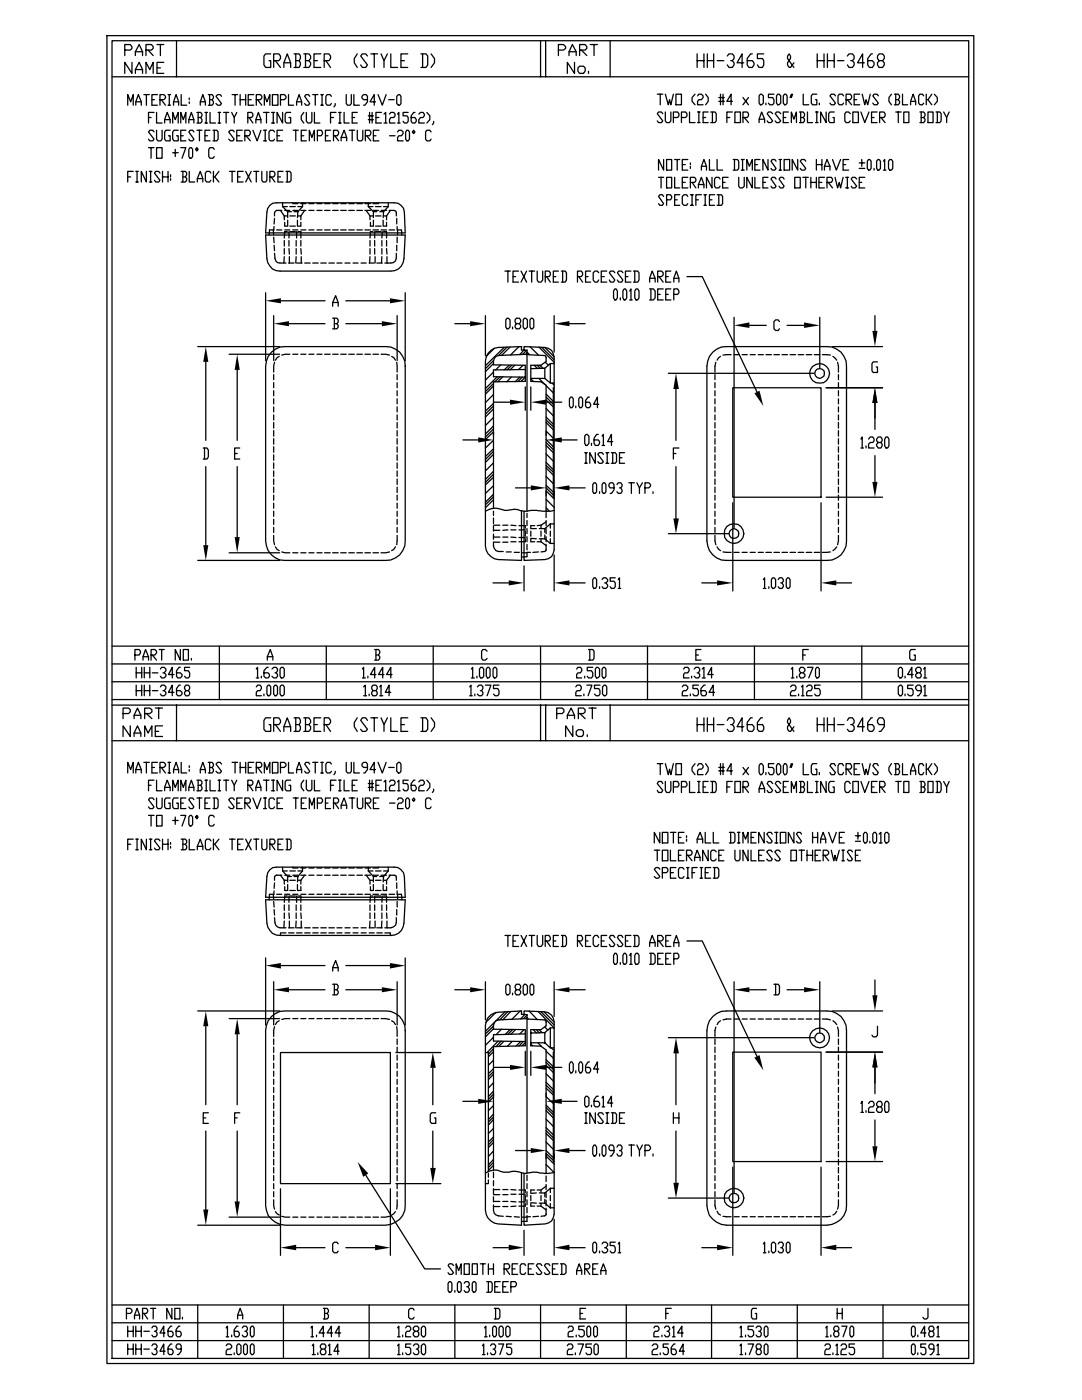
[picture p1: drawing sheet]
<svg xmlns="http://www.w3.org/2000/svg" width="216mm" height="279mm" viewBox="0 0 216 279" stroke-linecap="round" stroke-linejoin="round" font-family="sans-serif">
<g fill="none" stroke="#000" stroke-width=".25">
<path d="M21.3 7.1h173v265h-173zM22.4 8.1h170.9v263h-170.9zM22.4 15.3h170.9M24.9 10h1.1l.3-.3v-.4l-.3-.4h-1.1v2.2M26.3 12.4v2.2l-1.4-2.2v2.2M27 14.6v-.7l.8-1.5 .6 1.5v.7M27 11.1v-.8l.8-1.4 .6 1.4v.8M27 13.9h1.4M27 10.3h1.4M28.7 18.9h1.1M29.1 14.6v-2.2l.8 1.5 .7-1.5v2.2M29.1 10h1.1l.4-.3v-.4l-.4-.4h-1.1v2.2"/>
<path d="M29.2 18.9v2.1M29.5 10l1.1 1.1M30.3 19.9h.5M31.3 13.5h.7M31.3 8.9h1.4M31.4 18.9h-1.1v2.1h1.1M31.9 19.9h.8l.3-.3v-.4l-.3-.3h-.8v2.1M32 8.9v2.2M32.2 19.9l.8 1.1M32.7 12.4h-1.4v2.2h1.4M33.5 18.9h.5M33.8 18.9v2.1"/>
<path d="M35.2 8.1v7.2M36.2 18.9v2.1h1.1M37.8 19.6v.3M41.6 18.9h.7l.3 .3v.4l-.3 .3M41.8 19.9h.5l.3 .4v.4l-.3 .3h-.7M41.8 18.9v2.1M44.2 19.2l-.3-.3h-.5l-.3 .3 1.1 1.5-.3 .3h-.5l-.3-.3M46.3 18.9h1.1M46.9 18.9v2.1M47.9 19.9h1.1M47.9 18.9v2.1M49 18.9v2.1"/>
<path d="M49.5 19.9h.6M50.6 18.9h-1.1v2.1h1.1M51.1 19.9h.9l.2-.3v-.4l-.2-.3h-.9v2.1M51.4 19.9l.8 1.1M54 10.8h-1l-.3 .4v1.8l.3 .5h1v-1.4h-.3M54.4 18.9h1.1v2.1h-1.1zM54.6 12.1h1l.4-.4v-.5l-.4-.4h-1v2.7M54.9 12.1l1.1 1.4M56 19.9h.7l.4-.3v-.4l-.4-.3h-.7v2.1M56.6 13.5v-1l.7-1.7 .7 1.7v1M56.6 12.5h1.4M57.6 18.9v2.1h1"/>
<path d="M58.7 10.8h1l.2 .4v.5l-.2 .4M59 12.1h.7l.2 .4v.5l-.2 .5h-1M59 10.8v2.7M60.6 10.8h1l.4 .4v.5l-.4 .4M61 12.1h.6l.4 .4v.5l-.4 .5h-1M61 10.8v2.7M61.8 19.2l-.2-.3h-.6l-.2 .3 1 1.5-.2 .3h-.6l-.2-.3M62.4 18.9h1M62.7 12.1h.6M62.9 18.9v2.1M64 10.8h-1.3v2.7h1.3M64 18.9h.5"/>
<path d="M64.3 18.9v2.1M64.7 12.1h.9l.4-.4v-.5l-.4-.4h-.9v2.7M65 12.1l1 1.4M66.1 19.2l-.2-.3h-.6l-.3 .3v1.5l.3 .3h.6l.2-.3M69.1 18.9v1.8l.2 .3h.5l.3-.3v-1.8M70.6 18.9v2.1h1.1M71.3 10.8l-.6 .9v.8l.6 1M73.3 11.2l-.3-.4h-.7l-.3 .4 1.3 1.8-.3 .5h-.7l-.3-.5M73.3 19.9h-.7l-.4-.3v-.4l.4-.3h.5l.2 .3v1.1l-.5 .7h-.2M74 10.8h1.4M74.7 10.8v2.7M75.4 18.9l.9 2.1 .7-2.1"/>
<path d="M76 10.8l.6 1.3v1.4M77.3 10.8l-.7 1.3M77.6 19.9h1.1M78 10.8v2.7h1.3M79.2 19.2l.3-.3h.3l.2 .3v1.5l-.2 .3h-.3l-.3-.3zM80 12.1h.7M81.4 10.8h-1.4v2.7h1.4M84 10.8h1l.3 .4v1.8l-.3 .5h-1M84.3 10.8v2.7M86 10.8l.7 .9v.8l-.7 1M107.9 8.1v7.2M108.9 8.1v7.2"/>
<path d="M111.4 10h1l.5-.3v-.4l-.5-.4h-1v2.2M113.5 11.1v-.8l.7-1.4 .8 1.4v.8M113.5 10.3h1.5M114.6 12.4v2.2l-1.4-2.2v2.2M115.7 13.2h.7l.4 .3v.7l-.4 .4h-.7l-.4-.4v-.7zM115.7 10h1.1l.3-.3v-.4l-.3-.4h-1.1v2.2M116 10l1.1 1.1M117.4 14.2v.4M117.8 8.9h1.4M118.5 8.9v2.2M121.8 8.1v7.2M131.1 18.8h1.1"/>
<path d="M131.7 18.8v2.1M132.8 18.8l.5 2.1 .3-1 .3 1 .5-2.1M134.9 18.8h1.1v2.1h-1.1zM138.7 18.8l-.6 .7v.7l.6 .7M139.1 12.1h1.4M139.1 10.8v2.7M139.2 19.1l.2-.3h.6l.3 .3v.4l-.3 .4h-.6l-.2 .3v.7h1.1M140.5 10.8v2.7M140.8 18.8l.5 .7v.7l-.5 .7M141.1 12.1h1.3M141.1 10.8v2.7M142.4 10.8v2.7"/>
<path d="M143.1 12.1h1.3M143.4 19.5h1.1M143.8 18.8v2.1M144.3 18.8v2.1M145.1 11.2l.4-.4h.6l.4 .4v.5l-.4 .4h-.3M146.1 12.1l.4 .4v.5l-.4 .5h-.6l-.4-.5M148.3 19.5l1.1 1.4M148.4 12.5h-1.3l1-1.7v2.7M149.4 19.5l-1.1 1.4M150.1 10.8h-.3l-.7 .9v1.3l.3 .5h.7l.4-.5v-.5l-.4-.4h-1M151.7 18.8h.3l.3 .3v1.5l-.3 .3h-.3l-.2-.3v-1.5zM152.4 10.8h-1.3v.9h1l.3 .4v.9l-.3 .5h-.6l-.4-.5"/>
<path d="M154.4 18.8h-1.1v.7h.9l.2 .4v.7l-.2 .3h-.6l-.3-.3M155.2 18.8h.2l.4 .3v1.5l-.4 .3h-.2l-.3-.3v-1.5zM156.5 18.8h.3l.3 .3v1.5l-.3 .3h-.3l-.2-.3v-1.5zM157.9 18.8l-.3 .7M158.2 18.8l-.3 .7M158.4 12.5l-.7 1h-.2l-.4-.5v-.5l.6-.8v-.5l-.2-.4-.4 .4v.5l1.3 1.8M160.3 18.8v2.1h1.1M163 18.8h-.9l-.2 .3v1.5l.2 .3h.9v-1h-.3M163.1 12.1h1.3M163.1 10.8v2.7M164.4 10.8v2.7M165.1 12.1h1.4"/>
<path d="M165.1 10.8v2.7M166.5 10.8v2.7M166.7 19.1l-.2-.3h-.6l-.3 .3 1.1 1.5-.2 .3h-.6l-.3-.3M167.1 12.1h1.3M168.3 19.1l-.2-.3h-.6l-.3 .3v1.5l.3 .3h.6l.2-.3M168.8 19.9h.9l.2-.4v-.4l-.2-.3h-.9v2.1M169.1 11.2l.3-.4h.7l.3 .4v.5l-.3 .4h-.3M169.1 19.9l.8 1M170.1 12.1l.3 .4v.5l-.3 .5h-.7l-.3-.5M170.4 19.9h.5M171.5 18.8h-1.1v2.1h1.1M172 18.8l.6 2.1 .2-1 .3 1 .6-2.1"/>
<path d="M172.5 12.5h-1.4l1-1.7v2.7M174.1 10.8h-.3l-.7 .9v1.3l.4 .5h.6l.3-.5v-.5l-.3-.4h-1M175.3 19.1l-.3-.3h-.6l-.2 .3 1.1 1.5-.3 .3h-.6l-.2-.3M175.4 12.1l-.3-.4v-.5l.3-.4h.7l.3 .4v.5l-.3 .4h-.7l-.3 .4v.5l.3 .5h.7l.3-.5v-.5l-.3-.4M177.9 18.8l-.5 .7v.7l.5 .7M178.5 18.8h.7l.3 .3v.4l-.3 .4M178.7 19.9h.5l.3 .3v.4l-.3 .3h-.7M178.7 18.8v2.1M180.1 18.8v2.1h1M184.3 19.1l-.2-.3h-.5l-.3 .3v1.5l.3 .3h.5l.2-.3M184.8 18.8v2.1M185.2 19.9l.7 1"/>
<path d="M185.9 18.8l-.7 1.1h-.4M186.4 18.8l.6 .7v.7l-.6 .7M25.5 21v-2.1l.6 1.4 .5-1.4v2.1M25.5 35.3h.6M26.6 34.2h-1.1v2.1M27.1 21v-.7l.5-1.4 .6 1.4v.7M27.1 20.3h1.1M27.1 34.2h.5M27.1 36.3h.5M27.3 34.2v2.1M29.2 34.2v2.1l-1-2.1v2.1M29.6 23.5h.5"/>
<path d="M29.6 29.5h1.1M29.8 34.2h.5M29.8 36.3h.5M30.1 34.2v2.1M30.1 29.5v2.1M30.7 22.4h-1.1v2.2M30.7 26.3l-.2-.3h-.6l-.3 .3 1.1 1.5-.2 .3h-.6l-.3-.3M31.2 22.4v2.2h1.1M31.2 26v1.8l.3 .3h.6l.2-.3v-1.8M31.2 29.5h1.1v2.1h-1.1zM31.9 34.5l-.2-.3h-.6l-.3 .3 1.1 1.5-.2 .3h-.6l-.3-.3M32.4 34.2v2.1"/>
<path d="M32.4 35.3h1.1M32.9 24.6v-.7l.5-1.5 .6 1.5v.7M32.9 23.9h1.1M33.5 34.2v2.1M33.5 21h.5M34 26h-.9l-.2 .3v1.5l.2 .3h.9v-1h-.4M34 34.9v.4M34 35.6v.4M34.5 24.6v-2.2l.5 1.5 .6-1.5v2.2M34.5 30.5h1.1M34.6 21v-.7l.5-1.4 .5 1.4v.7M34.6 20.3h1"/>
<path d="M35 29.8v1.4M35.6 26h-.9l-.2 .3v1.5l.2 .3h.9v-1h-.4M36.1 24.6v-2.2l.5 1.5 .5-1.5v2.2M36.1 29.5h1l-.8 2.1M36.1 27.1h.5M36.2 34.2h.8l.3 .3v.4l-.3 .4M36.5 35.3h.5l.3 .3v.4l-.3 .3h-.8M36.5 34.2v2.1M37.1 26h-1v2.1h1M37.7 24.6v-.7l.5-1.5 .5 1.5v.7M37.7 23.9h1M37.8 34.2v2.1h1.1"/>
<path d="M37.8 20.3v.4M37.9 29.5h.3l.2 .3v1.4l-.2 .4h-.3l-.2-.4v-1.4zM38.7 26.3l-.3-.3h-.5l-.2 .3 1 1.5-.3 .3h-.5l-.2-.3M39.3 22.4h.7l.3 .4v.3l-.3 .4M39.3 29.5l.2 .3-.2 .3-.3-.3zM39.3 26h1M39.4 36.3v-.7l.6-1.4 .5 1.4v.7M39.4 35.6h1.1M39.5 23.5h.5l.3 .4v.3l-.3 .4h-.7M39.5 22.4v2.2M39.8 26v2.1M40 21v-.7l.5-1.4 .5 1.4v.7"/>
<path d="M40 20.3h1M40.9 22.4h.5M40.9 24.6h.5M40.9 27.1h.5M41.1 22.4v2.2M41.9 22.4v2.2h1.1M41.9 26h-1v2.1h1M42.1 34.5l-.3-.3h-.6l-.2 .3v1.5l.2 .3h.6l.3-.3M42.5 26h.8l.2 .3v1.5l-.2 .3h-.8M42.6 34.2v2.1M42.8 29.8l-.3-.3h-.6l-.2 .3v1.4l.2 .4h.6l.3-.4M42.8 26v2.1"/>
<path d="M42.8 35.3l.9 1M43.5 22.4h.5M43.5 24.6h.5M43.7 34.2l-.9 1.1h-.2M43.8 22.4v2.2M44.6 22.4h1M45.1 22.4v2.2M45.8 34.2h1.1M46.2 22.4l.5 1.1v1.1M46.3 34.2v2.1M46.7 26.3l-.2-.3h-.5l-.4 .3 1.1 1.5-.2 .3h-.5l-.4-.3M47.2 22.4l-.5 1.1"/>
<path d="M47.2 27.1h.6M47.4 35.3h.5M48.3 26h-1.1v2.1h1.1M48.5 34.2h-1.1v2.1h1.1M48.9 27.1h.8l.3-.4v-.4l-.3-.3h-.8v2.1M49 34.2l1.1 2.1M49.1 27.1l.9 1M49.4 23.5h.8l.3-.4v-.3l-.3-.4h-.8v2.2M49.7 23.5l.8 1.1M50.1 34.2l-1.1 2.1M50.5 26l.8 2.1 .8-2.1M50.6 34.2h1"/>
<path d="M51.1 24.6v-.7l.5-1.5 .5 1.5v.7M51.1 23.9h1M51.1 34.2v2.1M52.2 34.2v1.8l.3 .3h.5l.3-.3v-1.8M52.6 22.4h1.1M52.6 28.1h.6M52.6 26h.6M52.7 21v-2.1l.6 1.4 .5-1.4v2.1M52.9 26v2.1M53.2 22.4v2.2M53.8 35.3h.8l.3-.4v-.4l-.3-.3h-.8v2.1M54.1 35.3l.8 1"/>
<path d="M54.2 22.4h.6M54.2 24.6h.6M54.5 22.4v2.2M54.8 26.3l-.3-.3h-.6l-.2 .3v1.5l.2 .3h.6l.3-.3M55.3 27.1h.5M55.5 35.3h.5M56.4 22.4v2.2l-1.1-2.2v2.2M56.4 26h-1.1v2.1h1.1M56.5 34.2h-1v2.1h1M57.1 34.2h.7l.3 .3v1.5l-.3 .3h-.7M57.3 34.2v2.1M58 22.4h-.9l-.2 .4v1.4l.2 .4h.9v-1.1h-.3"/>
<path d="M58.5 26h1M59 26v2.1M59.2 21v-.7l.5-1.4 .5 1.4v.7M59.2 20.3h1M60.1 27.1h.5M60.6 22.4l-.5 .7v.8l.5 .7M61.1 22.4v1.8l.4 .4h.5l.2-.4v-1.8M61.1 26h-1v2.1h1M61.7 28.1v-2.1l.5 1.4 .5-1.4v2.1M62.7 22.4v2.2h1.1M63.3 27.1h.8l.2-.4v-.4l-.2-.3h-.8v2.1M64 21h.5"/>
<path d="M64.9 27.1h.5M66 26h-1.1v2.1h1.1M66 23.5h.5M66.5 27.1h.8l.3-.4v-.4l-.3-.3h-.8v2.1M66.8 27.1l.8 1M66.9 20.7v.3l-.3 .3M67.1 22.4h-1.1v2.2M67.6 22.4h.5M67.6 24.6h.5M67.8 22.4v2.2M68.1 28.1v-.7l.6-1.4 .5 1.4v.7M68.1 27.4h1.1"/>
<path d="M68.7 22.4v2.2h1M69.7 26h1.1M70.3 23.5h.5M70.3 26v2.1M71.3 22.4h-1v2.2h1M71.3 26v1.8l.2 .3h.6l.3-.3v-1.8M72.9 27.1h.8l.3-.4v-.4l-.3-.3h-.8v2.1M73.2 27.1l.8 1M73.5 23.9h1M73.5 23.1h1M73.7 22.4v2.2M74.3 22.4v2.2"/>
<path d="M74.5 27.1h.5M74.9 20.3h-1.1l.9-1.4v2.1M75 23.5h.6M75.6 26h-1.1v2.1h1.1M76.1 22.4h-1.1v2.2h1.1M76.6 22.8l.4-.4v2.2M76.6 24.6h.6M77.7 22.8l.3-.4h.6l.2 .4v.3l-.2 .4h-.6l-.3 .4v.7h1.1M77.7 27.1h1.1M79.3 22.8l.3-.4v2.2M79.3 26.3l.3-.3h.5l.3 .3v.4l-.3 .4h-.5l-.3 .3v.7h1.1M79.3 24.6h.5"/>
<path d="M81.2 26h.2l.3 .3v1.5l-.3 .3h-.2l-.3-.3v-1.5zM81.4 22.4h-1v.7h.8l.2 .4v.7l-.2 .4h-.5l-.3-.4M82.5 26l.3 .3-.3 .4-.2-.4zM82.8 22.4h-.3l-.5 .7v1.1l.3 .4h.5l.3-.4v-.3l-.3-.4h-.8M83.6 22.8l.3-.4h.5l.3 .4v.3l-.3 .4h-.5l-.3 .4v.7h1.1M85.2 22.4l.6 .7v.8l-.6 .7M86 26.3l-.2-.3h-.6l-.3 .3v1.5l.3 .3h.6l.2-.3M86.5 24.2v.4l-.2 .3M131.4 35.4h1M131.9 35.4v2.1M132.2 22.7l-.2-.3h-.6l-.3 .3 1.1 1.4-.2 .4h-.6l-.3-.4M132.4 31.8v2.2l-1-2.2v2.2"/>
<path d="M132.4 39.2l-.2-.3h-.5l-.3 .3 1 1.4-.2 .4h-.5l-.3-.4M132.8 22.4v1.7l.2 .4h.6l.3-.4v-1.7M133 31.8h1v2.2h-1zM133 35.4h1v2.1h-1zM133 39.9h.8l.2-.4v-.3l-.2-.3h-.8v2.1M134.4 23.5h.8l.3-.4v-.4l-.3-.3h-.8v2.1M134.6 35.4v2.1h1M134.6 31.8h1M134.6 39.9h.5M135.1 31.8v2.2M135.6 38.9h-1v2.1h1M136 23.5h.8l.3-.4v-.4l-.3-.3h-.8v2.1"/>
<path d="M136.1 32.9h.6M136.1 36.4h.6M137.2 31.8h-1.1v2.2h1.1M137.2 35.4h-1.1v2.1h1.1M137.2 39.2l-.2-.3h-.5l-.4 .3v1.4l.4 .4h.5l.2-.4M137.6 22.4v2.1h1.1M137.8 36.4h.8l.3-.3v-.4l-.3-.3h-.8v2.1M137.8 32.5v.4M137.8 33.2v.4M137.8 38.9h.5M138.1 36.4l.8 1.1M138.1 38.9v2.1"/>
<path d="M138.9 39.9h.5M139.2 22.4h.5M139.2 24.5h.5M139.4 37.5v-.7l.6-1.4 .5 1.4v.7M139.4 36.8h1.1M139.4 22.4v2.1M140 34v-.8l.5-1.4 .5 1.4v.8M140 38.9h-1.1v2.1M140 33.2h1M140.3 23.5h.5M140.5 38.9h.5M140.7 38.9v2.1"/>
<path d="M141.3 22.4h-1v2.1h1M141.6 31.8v2.2h1M141.6 39.9h.5M141.8 22.4h.9l.2 .3v1.4l-.2 .4h-.9M142.1 35.4v2.1l-1.1-2.1v2.1M142.2 22.4v2.1M142.6 38.9h-1v2.1h1M143.1 31.8v2.2h1.1M143.1 38.9h.8l.3 .3v1.4l-.3 .4h-.8M143.4 20.2h1.1M143.4 38.9v2.1M143.7 35.7l-.3-.3h-.6l-.2 .3v1.5l.2 .3h.6l.3-.3"/>
<path d="M144.2 36.4h.5M145 23.5h.6M145.3 35.4h-1.1v2.1h1.1M146.1 20.2h-1.1l.9-1.4v2.1M146.1 22.4h-1.1v2.1M146.3 31.8h.9l.2 .4v1.4l-.2 .4h-.9M146.6 31.8v2.2M146.6 22.4h1.1v2.1h-1.1zM147.4 35.4v1.8l.3 .3h.5l.3-.3v-1.8M147.9 31.8h.6M147.9 34h.6M148.2 31.8v2.2"/>
<path d="M148.3 23.5h.8l.3-.4v-.4l-.3-.3h-.8v2.1M148.5 23.5l.9 1M149 34v-2.2l.5 1.4 .6-1.4v2.2M150.1 35.4v2.1l-1.1-2.1v2.1M150.6 35.4v2.1h1M150.6 32.9h.5M151.5 24.5v-.7l.5-1.4 .6 1.4v.7M151.5 23.8h1.1M151.6 31.8h-1v2.2h1M152.2 36.4h.5M152.8 20.6v.3M153.2 31.8v2.2l-1-2.2v2.2"/>
<path d="M153.2 35.4h-1v2.1h1M154.2 22.7l-.4-.3h-.5l-.2 .3 1.1 1.4-.4 .4h-.5l-.2-.4M154.9 32.2l-.3-.4h-.5l-.3 .4 1.1 1.4-.3 .4h-.5l-.3-.4M154.9 35.7l-.3-.3h-.5l-.3 .3 1.1 1.5-.3 .3h-.5l-.3-.3M155.4 31.8h.6M155.4 34h.6M155.7 31.8v2.2M155.8 22.7l-.4-.3h-.5l-.2 .3 1.1 1.4-.4 .4h-.5l-.2-.4M156.3 23.5h.5M156.5 31.8h1.1v2.2h-1.1zM156.5 35.7l-.3-.3h-.5l-.3 .3 1.1 1.5-.3 .3h-.5l-.3-.3M157.3 22.4h-1v2.1h1"/>
<path d="M157.9 24.5v-2.1l.5 1.4 .5-1.4v2.1M158.6 35.4h1.1v2.1h-1.1zM159.2 31.8v2.2l-1.1-2.2v2.2M159.5 22.4h.8l.2 .3v.4l-.2 .4M159.8 23.5h.5l.2 .3v.3l-.2 .4h-.8M159.8 22.4v2.1M160.2 35.4h1.1M160.8 32.2l-.3-.4h-.6l-.2 .4 1.1 1.4-.3 .4h-.6l-.2-.4M160.8 35.4v2.1M161.1 22.4v2.1h1M161.8 36.4h1.1M161.8 35.4v2.1"/>
<path d="M162.7 22.4h.5M162.7 24.5h.5M162.9 32.9h1.1M162.9 31.8v2.2M162.9 35.4v2.1M163 22.4v2.1M163.4 36.4h.6M163.5 20.6v.3M164 31.8v2.2M164.5 34v-.8l.5-1.4 .6 1.4v.8M164.5 35.4h-1.1v2.1h1.1M164.5 33.2h1.1"/>
<path d="M164.8 22.4v2.1l-1.1-2.1v2.1M165 36.4h.9l.2-.3v-.4l-.2-.3h-.9v2.1M165.3 36.4l.8 1.1M166.1 31.8l.8 2.2 .8-2.2M166.5 22.4h-.9l-.2 .3v1.4l.2 .4h.9v-1h-.3M166.6 35.4l.5 2.1 .4-1.1 .2 1.1 .5-2.1M168.2 32.9h.5M168.7 35.4h.6M168.7 37.5h.6M169.1 35.4v2.1M169.3 31.8h-1.1v2.2h1.1M169.7 22.7l-.4-.3h-.5l-.2 .3v1.4l.2 .4h.5l.4-.4"/>
<path d="M170.2 22.4h1.1v2.1h-1.1zM170.9 35.7l-.3-.3h-.5l-.3 .3 1.1 1.5-.3 .3h-.5l-.3-.3M171.4 33.6h1.2M171.4 32.5h1.2M171.4 36.4h.6M171.8 22.4l.8 2.1 .8-2.1M172 31.8v1.4M172.6 35.4h-1.2v2.1h1.2M173.3 31.8h.3l.2 .4v1.4l-.2 .4h-.3l-.2-.4v-1.4zM173.9 23.5h.5M174.4 33.6v.4M175 22.4h-1.1v2.1h1.1"/>
<path d="M175.2 31.8h.2l.3 .4v1.4l-.3 .4h-.2l-.3-.4v-1.4zM175.5 23.5h.9l.2-.4v-.4l-.2-.3h-.9v2.1M175.8 23.5l.8 1M176.3 32.2l.2-.4v2.2M176.3 34h.5M177.5 31.8h.4l.2 .4v1.4l-.2 .4h-.4l-.2-.4v-1.4zM178.7 22.4h1.1M179.2 22.4v2.1M180.3 22.4h1.1v2.1h-1.1zM181.7 20.9v-.7l.5-1.4 .5 1.4v.7M181.7 20.2h1M183.6 22.4h.7l.3 .3v.4l-.3 .4"/>
<path d="M183.8 23.5h.5l.3 .3v.3l-.3 .4h-.7M183.8 22.4v2.1M185.2 22.4h1v2.1h-1zM186.8 22.4h.7l.3 .3v1.4l-.3 .4h-.7M187 22.4v2.1M188.3 22.4l.6 1.1v1M189.4 22.4l-.5 1.1M53 46.9h27.9l-.3 4.7a2.55 2.55 0 0 1-2.6 2.5h-22.1a2.5 2.5 0 0 1-2.6-2.5zM53 58.4v13.6M53.8 41l.6-.4 .8-.1h23.5a2.03 2.03 0 0 1 2 1.8l.2 4.2h-27.9l.3-4.2 .1-.7zM54.5 45.9l.1 .9M54.6 47.3l.1 1.1"/>
<path d="M54.7 45.9h-.9l-.1 1M54.7 48.9l.1 1.1M54.7 45.2l-.1 .7M54.8 50.5l.1 1.1 .1 .5 .4 .3 1.7 .1M54.8 43.6l-.1 1.1M55.2 45.9h1M56 42l.7 1.1M56.2 42h-1l-.3 .2-.1 .2v.7M56.4 40.5v.7M56.4 41.2h.9M56.4 41.2l1 1M56.7 43.1v.8"/>
<path d="M56.7 48v1.1M56.7 49.6v1.1M56.7 51.2l-.1 1.3M56.7 43.1h.6M56.8 44.4v.7h.5M56.8 45.9h1M56.8 42h1M57.3 46.2h-.5l-.1 1.3M57.4 42.2v1.2M57.4 43.9v1.2M57.4 42.2h.8M57.6 52.5h1.1"/>
<path d="M57.7 46.2v1.3M57.7 48v1.1M57.7 49.6v1.1M57.7 51.2v1.3M57.8 41.2h1.1M57.8 43.1h1.1M57.8 46.2h1.1M57.8 45.1h1.1M58.4 40.5v.1h1M58.4 45.9h1M58.4 42h1M58.7 42.2h.7"/>
<path d="M59.1 48v1.1M59.1 49.6v1.1M59.1 51.2l-.1 1.3M59.2 46.2v1.3M59.2 52.5h1.1M59.4 43.9v1.2M59.4 46.2h.6v1.3M59.4 41.2h1M59.4 42.2v1.2M59.4 43.1h.6M60 43.1v.8M60 44.4v.7h-.6"/>
<path d="M60 48v1.1M60 40.6h1M60 45.9h1M60 42h1M60 49.6l.1 1.1M60.1 51.2v1.3M60.4 40.5v.7M60.4 41.2l-1 1M60.8 52.5h1.1M60.8 42l-.8 1.1M61.6 40.6h1.1M61.6 45.9h1.1"/>
<path d="M61.6 42h1.1M62.4 52.5h1.1M63.2 40.6h1.1M63.2 45.9h1.1M63.2 42h1.1M64 52.5h1.1M64.8 40.6h1.1M64.8 45.9h1.1M64.8 42h1.1M65.6 52.5h1.1M66.4 40.6h1.1M66.4 45.9h1.1"/>
<path d="M66.4 42h1.1M67.2 52.5h1M68 40.6h1.1M68 45.9h1.1M68 42h1.1M68.8 52.5h1M69.6 40.6h1.1M69.6 45.9h1.1M69.6 42h1.1M70.4 52.5h1.1M71.2 40.6h1.1M71.2 45.9h1.1"/>
<path d="M71.2 42h1.1M72.1 52.5h1M72.8 40.6h1.1M72.8 45.9h1.1M72.8 42h1.1M73.1 42l.7 1.1M73.5 40.5v.7M73.5 41.2h.9M73.5 41.2l1 1M73.7 52.5h1M73.8 43.1v.8M73.8 48v1.1"/>
<path d="M73.8 49.6v1.1M73.8 43.1h.6M73.8 51.2l-.1 1.3M73.9 44.4v.7h.5M74.4 45.9h1.1M74.4 42h1.1M74.4 46.2h-.5l-.1 1.3M74.5 42.2v1.2M74.5 43.9v1.2M74.5 42.2h.7M74.8 46.2v1.3M74.8 48v1.1"/>
<path d="M74.8 49.6v1.1M74.8 51.2v1.3M74.9 41.2h1.1M74.9 43.1h1.1M74.9 46.2h1.1M74.9 45.1h1.1M75.2 52.5h1.1M75.5 40.5v.1h-1.1M75.8 42.2h.7M76 45.9h1.1M76 42h1.1M76.2 48v1.1"/>
<path d="M76.2 49.6v1.1M76.2 51.2l-.1 1.3M76.3 46.2l-.1 1.3M76.5 43.9v1.2M76.5 46.2h.6v1.3M76.5 41.2h1M76.5 43.1h.6M76.5 42.2v1.2M77.1 43.1v.8M77.1 44.4v.7h-.6M77.1 48v1.1M77.1 49.6l.1 1.1"/>
<path d="M77.2 51.2v1.3M77.5 40.5v.7M77.5 41.2l-1 1M77.6 42h1.1l.3 .2 .1 .9M77.6 45.9h1.1M77.9 42l-.8 1.1M79.1 50.5v1.1l-.2 .5-.4 .3-1.7 .1M79.2 43.6v1.1M79.2 48.9v1.1M79.2 45.2v.7h.9l.1 1M79.2 47.3v1.1M79.3 45.9v.9"/>
<path d="M80.9 58.4v13.6M100.8 54.1h1.1M101.3 54.1v2.2M102.4 55.2h.5M103.5 54.1h-1.1v2.2h1.1M104 54.1l1.1 2.2M105.1 54.1l-1.1 2.2M105.6 54.1h1.1M106.1 54.1v2.2M107.2 54.1v1.8l.2 .4h.5l.4-.4v-1.8M108.8 55.2h.8l.2-.3v-.5l-.2-.3h-.8v2.2M109.1 55.2l.7 1.1"/>
<path d="M110.4 55.2h.5M111.4 54.1h-1v2.2h1M112 54.1h.8l.2 .3v1.5l-.2 .4h-.8M112.3 54.1v2.2M115.2 55.2h.8l.2-.3v-.5l-.2-.3h-.8v2.2M115.5 55.2l.7 1.1M116.8 55.2h.5M117.9 54.1h-1.1v2.2h1.1M119.5 54.4l-.3-.3h-.5l-.3 .3v1.5l.3 .4h.5l.3-.4M120 55.2h.6M121.1 54.1h-1.1v2.2h1.1M122.7 54.4l-.3-.3h-.6l-.2 .3 1.1 1.5-.3 .4h-.6l-.2-.4"/>
<path d="M122.7 57.7h.2l.3 .4v1.3l-.3 .5h-.2l-.3-.5v-1.3zM123.8 59.4v.5M124.3 54.4l-.3-.3h-.6l-.2 .3 1.1 1.5-.3 .4h-.6l-.2-.4M124.5 57.7h.3l.3 .4v1.3l-.3 .5h-.3l-.2-.5v-1.3zM124.8 55.2h.5M125.6 58.1l.3-.4v2.2M125.6 59.9h.6M125.9 54.1h-1.1v2.2h1.1M126.4 54.1h.9l.2 .3v1.5l-.2 .4h-.9M126.7 54.1v2.2M126.9 57.7h.4l.2 .4v1.3l-.2 .5h-.4l-.2-.5v-1.3zM129.6 56.3v-.8l.5-1.4 .6 1.4v.8"/>
<path d="M129.6 57.7h.8l.3 .4v1.3l-.3 .5h-.8M129.6 55.5h1.1M129.9 57.7v2.2M131.2 55.2h.8l.3-.3v-.5l-.3-.3h-.8v2.2M131.2 58.8h.5M131.5 55.2l.8 1.1M132.3 57.7h-1.1v2.2h1.1M132.8 55.2h.5M132.8 58.8h.5M133.9 54.1h-1.1v2.2h1.1M133.9 57.7h-1.1v2.2h1.1M134.5 56.3v-.8l.5-1.4 .5 1.4v.8"/>
<path d="M134.5 58.8h.7l.3-.4v-.3l-.3-.4h-.7v2.2M134.5 55.5h1M137.1 55.2h3l10.9 23M137.8 41h.5M140.5 41h.5M39.5 69.2h16.3M41.1 72.2v15.7M45.7 70.7h10.1M47.3 73.8v14.1M54.2 70.3l.7-.6 1-.4 1-.1h20.1a3.8 3.8 0 0 1 3.9 3.9v34.8a3.8 3.8 0 0 1-3.9 3.9h-20.1a3.9 3.9 0 0 1-3.9-3.9v-34.8l.5-2zM54.6 63v9M54.6 74.8v1"/>
<path d="M54.6 76.4v1M54.6 78v1M54.6 79.6v1M54.8 72.3l-.2 .8v1.2M55.7 71.1l-.4 .3-.4 .5M56 60h8.9M57.7 64.6h7.2M57.8 70.7l-1.6 .2M58.4 70.7h1M60 70.7h1M61.6 70.7h1.1M63.2 70.7h1.1"/>
<path d="M64.8 70.7h1.1M66.4 61.1v-.7l.6-1.4 .5 1.4v.7M66.4 63.5h.8l.3 .3v.5l-.3 .3M66.4 60.4h1.1M66.4 70.7h1.1M66.7 64.6h.5l.3 .3v.4l-.3 .3h-.8M66.7 63.5v2.1M68 70.7h1.1M69 60h8.8M69 64.6h7.2M69.6 70.7h1.1M71.2 70.7h1.1"/>
<path d="M72.8 70.7h1.1M74.4 70.7h1.1M76 70.7l1.7 .2M78.1 71.1l.5 .3 .3 .5M79.2 72.3v2M79.2 63v9M79.2 74.8v1M79.2 76.4v1M79.2 78v1M79.2 79.6v1M90.8 64.6h3M96.9 63v8"/>
<path d="M98.5 77l-1.6 1.7M98.5 72.6l-1.6 1.6M98.5 76.5l-1.6 1.6M98.5 72l-1.6 1.6M98.5 78.7l-1.6 1.6M98.5 74.3l-1.6 1.6M98.6 69.5l-1.6 1.6M99.2 75.2l-2.3 2.4M99.5 71a1.44 1.44 0 0 0-1 1.8l6.3 .1v3.2l-6.3 .1v25.2M99.8 75.2l-1.1 1M99.9 72.8l-1 1M100.3 75.2l-1 1"/>
<path d="M100.6 69.3l-3.7 3.7M101.2 63.5h.2l.4 .3v1.5l-.4 .3h-.2l-.3-.3v-1.5zM101.2 69.3l-1.7 1.7M101.6 72.9l-1 .9M101.8 69.3l-1.7 1.7M102 75.3l-.9 .9M102.1 72.9l-.9 .9M102.3 65.3v.3M102.7 72.9l-.9 .9M103 64.6l-.2-.3v-.5l.2-.3h.6l.3 .3v.5l-.3 .3h-.6l-.2 .3v.4l.2 .3h.6l.3-.3v-.4l-.3-.3M103.5 69.2l-1.6 1.7M103.7 75.3l-.9 .9"/>
<path d="M104.2 75.3l-.8 .8M104.4 72.9l-.9 .8M104.6 69.8v-.6l4.1 .1a1.89 1.89 0 0 1 1.9 2.1v38.3a1.88 1.88 0 0 1-1.9 2l-4.1 .1v-9.8M104.6 69.8h-.5v-.6l-4.7 .1a2.88 2.88 0 0 0-2.5 2.8v36.9a2.81 2.81 0 0 0 2.5 2.7l4.7 .1v-9.9M104.6 69.8l.6 .1v32.1M104.6 69.8l-.9 1M104.6 69.8h.1M104.6 63.5h.3l.3 .3v1.5l-.3 .3h-.3l-.2-.3v-1.5zM104.8 73.7l-6.3 .1v1.4l6.3 .1-.8 .8M104.8 77.2v4.7M105.1 69.9l-.8 .8M105.2 70.8l3.4 .2h.3l.1 .4v.7l-1.1 .8h-2v3.2l2 .1 1.1 .7v25.1"/>
<path d="M105.2 70.7l-5.7 .3M105.2 70.4l-.3 .3M105.2 70.3l.5 .5M105.7 69.2l1.7 1.7M105.9 77.2v4.7M105.9 75.5h2.8M105.9 75.6l.5 .5M106 63.5h.3l.2 .3v1.5l-.2 .3h-.3l-.3-.3v-1.5zM106.6 72.9l.7 .7M107.2 72.9l.6 .6M107.5 69.3l3.1 3M107.5 75.5l1.2 1.2"/>
<path d="M107.7 72.9l.7 .6M108.1 69.3l2.5 2.5M108.7 73.5v2M108.7 73.5l-2.8 .1M108.7 69.3l1.9 1.9M108.8 72.3l.7 .6M109 78.7l1.4 1.4M109 79.2l1.4 1.5M109 79.8l1.4 1.4M109 77l1.4 1.4M109.8 72.6v3.9l-1.1-1M109.8 76.5h.8"/>
<path d="M109.8 72.6l-1.1 .9M109.8 72.6h.8M110.2 76.5l.4 .4M110.6 77.4h-.2v21.8h.2M110.6 63v7.3M113.6 64.6h3.2M113.9 79.2h.2l.3 .4v1.4l-.3 .4h-.2l-.3-.4v-1.4zM115.7 79.2h.3l.2 .4v1.4l-.2 .4h-.3l-.2-.4v-1.4zM117.6 79.2h-.3l-.5 .7v1.1l.3 .4h.5l.3-.4v-.3l-.3-.4h-.8M133.3 74.5h29.2M134.9 77.6v10.3M142.2 70.3l.8-.6 .9-.4 1-.1h20.1a3.8 3.8 0 0 1 3.9 3.9v34.8a3.8 3.8 0 0 1-3.9 3.9h-20.1a3.9 3.9 0 0 1-3.8-3.9v-34.8l.5-2z"/>
<path d="M142.7 74.8v1M142.7 76.4v1M142.7 78v1M142.7 79.6v1M142.8 72.3l-.1 .8v1.2M143.8 71.1l-.7 .8M145.9 70.8l-1.6 .1M146.2 77.4h17.6v21.8h-17.6zM146.5 70.8h1M146.5 63.3v42.1M148.1 70.8h1M149.5 64.9h3.4"/>
<path d="M149.7 70.8h1M151.3 70.8h1M152.8 70.8h1.1M154.4 70.8h1.1M155.5 64.2l-.2-.4h-.5l-.4 .4v1.4l.4 .4h.5l.2-.4M156 70.8h1.1M157.1 64.9h3.3M157.6 70.8h1.1M159.3 70.8h1.1M160.9 70.8h1.1M162.5 70.8h1.1M163.6 63.3v10.1"/>
<path d="M164.1 70.8l1.6 .1M164.8 77.4h11.3M166.1 69.2h10M166.2 71.1l.8 .8M167.1 72.3l.2 .8v1.2M167.3 74.8v1M167.3 76.4v1M167.3 78v1M167.3 79.6v1M174.6 63v3M175.1 72.2h-.9l-.2 .4v1.4l.2 .3h.9v-1.1h-.3M40.6 89.4h.7l.3 .4v1.4l-.3 .4h-.7"/>
<path d="M40.8 89.4v2.2M41.1 93.1v15.7M46.8 90.5h.5M47.3 93.1v14.1M47.8 89.4h-1v2.2h1M54.6 81.2v1M54.6 82.8v1M54.6 84.3v1.1M54.6 85.9v1.1M54.6 87.5v1.1M54.6 89.2v1.1M54.6 90.8v1.1"/>
<path d="M54.6 92.4v1.1M54.6 94v1.1M54.6 95.6v1.1M54.6 97.2v1.1M54.6 98.8v1M79.2 81.2v1M79.2 82.8v1M79.2 84.3v1.1M79.2 85.9v1.1M79.2 87.5v1.1M79.2 89.2v1.1M79.2 90.8v1.1"/>
<path d="M79.2 92.4v1.1M79.2 94v1.1M79.2 95.6v1.1M79.2 97.2v1.1M79.2 98.8v1M92.4 87.8h3M98.5 90.7l-1.6 1.6M98.5 86.2l-1.6 1.5M98.5 81.6l-1.6 1.6M98.5 95.2l-1.6 1.6M98.5 99.7l-1.6 1.6M98.5 90.1l-1.6 1.6"/>
<path d="M98.5 85.6l-1.6 1.6M98.5 81l-1.6 1.6M98.5 94.7l-1.6 1.6M98.5 99.1l-1.6 1.7M98.5 89.6l-1.6 1.5M98.5 85l-1.6 1.6M98.5 80.5l-1.6 1.5M98.5 94.1l-1.6 1.6M98.5 98.6l-1.6 1.6M98.5 92.4l-1.6 1.6M98.5 87.9l-1.6 1.5M98.5 83.3l-1.6 1.6"/>
<path d="M98.5 96.9l-1.6 1.6M98.6 80.3h3.2M102.9 97.4h3M109 80.3h3.1M109 87.7l1.4 1.5M109 92.3l1.4 1.4M109 96.9l1.4 1.3M109 83.2l1.4 1.5M109 88.3l1.4 1.4M109 92.9l1.4 1.3M109 97.4l1.4 1.4M109 83.8l1.4 1.4"/>
<path d="M109 88.9l1.4 1.4M109 93.4l1.4 1.4M109 98l1.6 1.6M109 84.3l1.4 1.5M109 90.6l1.4 1.4M109 95.1l1.4 1.4M109 99.7l1.6 1.6M109 86l1.4 1.5M109 81.5l1.4 1.5M110.6 98.1v.9M112.1 87.8h3M113.6 97.4h3.2"/>
<path d="M114.9 81v.4M116.7 90.3h.5M116.7 92.5h.5M116.9 86.7h.3l.3 .3v1.5l-.3 .4h-.3l-.2-.4v-1.5zM116.9 90.3v2.2M118 88.5v.4M118.5 96.4h.3l.2 .3v1.4l-.2 .4h-.3l-.2-.4v-1.4zM118.8 90.3v2.2l-1.1-2.2v2.2M119.4 86.7h-.4l-.5 .8v1l.3 .4h.6l.2-.4v-.4l-.2-.3h-.9M119.5 80.7h-1.1l.8-1.5v2.2M119.6 98.1v.4M120.1 87l.3-.3v2.2"/>
<path d="M120.1 88.9h.5M120.4 96.4h.2l.3 .3v1.4l-.3 .4h-.2l-.3-.4v-1.4zM120.4 90.7l-.3-.4h-.6l-.2 .4 1.1 1.4-.3 .4h-.6l-.2-.4M120.9 90.3h.6M120.9 92.5h.6M121.2 90.3v2.2M122 90.3h.8l.2 .4v1.4l-.2 .4h-.8M122.3 88.1h-1.1l.8-1.4v2.2M122.3 90.3v2.2M122.5 97.4h-.7l-.3-.4v-.3l.3-.3h.5l.2 .3v1.1l-.5 .7h-.2M123.1 96.7l.3-.3h.5l.2 .3v.3l-.2 .4h-.3M123.6 91.4h.5"/>
<path d="M123.9 97.4l.2 .4v.3l-.2 .4h-.5l-.3-.4M124.6 90.3h-1v2.2h1M125.5 96.4h1.1M126 96.4v2.1M127.1 96.4l.5 1v1.1M128.2 96.4l-.6 1M128.7 97.4h.8l.3-.4v-.3l-.3-.3h-.8v2.1M130.3 98.1v.4M134.4 90.5h.5M134.9 93.1v10.4M135.5 89.4h-1.1v2.2M142.7 81.2v1"/>
<path d="M142.7 82.8v1M142.7 84.3v1.1M142.7 85.9v1.1M142.7 87.5v1.1M142.7 89.2v1.1M142.7 90.8v1.1M142.7 92.4v1.1M142.7 94v1.1M142.7 95.6v1.1M142.7 97.2v1.1M142.7 98.8v1M164.8 99.2h11.3"/>
<path d="M167.3 81.2v1M167.3 82.8v1M167.3 84.3v1.1M167.3 85.9v1.1M167.3 87.5v1.1M167.3 89.2v1.1M167.3 90.8v1.1M167.3 92.4v1.1M167.3 94v1.1M167.3 95.6v1.1M167.3 97.2v1.1M167.3 98.8v1"/>
<path d="M171.8 87.6l.2-.4v2.2M171.8 89.4h.5M172.8 89v.4M173.3 87.6l.4-.4h.5l.2 .4v.4l-.2 .3h-.5l-.4 .3v.8h1.1M174.6 80.4v5.3M174.6 90.9v5.3M175.3 88.3l-.4-.3v-.4l.4-.4h.5l.2 .4v.4l-.2 .3h-.5l-.4 .3v.4l.4 .4h.5l.2-.4v-.4l-.2-.3M176.8 87.2h.3l.3 .4v1.4l-.3 .4h-.3l-.3-.4v-1.4zM39.5 111.8h16.3M45.7 110.3h10.1M54.6 106.8l.2 1.9M54.6 100.4v1"/>
<path d="M54.6 102v1M54.6 103.6v1M54.6 105.2v1.1M54.9 109.1l.4 .5 .4 .3M56.2 110.2l1.6 .1M58.4 110.3h1M60 110.3h1M61.6 110.3h1.1M63.2 110.3h1.1M64.8 110.3h1.1M66.4 110.3h1.1M68 110.3h1.1"/>
<path d="M69.6 110.3h1.1M71.2 110.3h1.1M72.8 110.3h1.1M74.4 110.3h1.1M77.7 110.2l-1.7 .1M78.9 109.1l-.3 .5-.5 .3M79.2 100.4v1M79.2 102v1M79.2 103.6v1M79.2 105.2v1.1M79.2 106.8v1.9M98.4 116.3h3.1"/>
<path d="M98.5 102v.9M98.5 103.4v1.1M98.5 105v1M98.5 106.6v1M98.5 107.2h1.2M98.5 104.8h1.2M98.5 105.8h1.2M99.7 108.2h-1.2a1.44 1.44 0 0 0 1 1.9h.9M100.3 108.2h1M100.3 107.2h1M100.3 104.8h1M101 110.2h1"/>
<path d="M101.3 105.7l-1 .1M101.9 108.1h1.1M101.9 107.2l1.1 .1M101.9 104.8l1.1 .1M101.9 105.7h1.1M102.6 110.2h1M103.5 104.9h1.3v.5M103.5 107.3h1.3M103.5 105.7h1.3M104.2 110.3h1M104.6 112.9v5M104.8 106v1"/>
<path d="M104.8 107.5v.6h-1.3M105.2 102.4v.9M105.2 103.9v1M105.2 105.5v1M105.2 107.1v1M105.2 108.6v1.1M105.8 110.2h-.6v.9l-1.1 .1M105.9 106v1M105.9 107.5v.6h.8M105.9 105.5h1.1M105.9 107.4l1.1 .1M106.7 104.9h-.8v.5"/>
<path d="M107.2 108.1h.7M107.4 110.2h-1.1M107.6 105.5h1.1M107.6 107.5h1.1M107.9 104.8v.6M107.9 106v1M107.9 107.5v.6M107.9 104.8l-.7 .1M107.9 108.1l1.1 .8M108.7 105.5v.8M108.7 106.8v.7M108.7 107.5l1.1 1"/>
<path d="M109 108.6l-.1 1.4-1 .2M109 102.3v1M109 103.9v1M109 105.5v1M109 107.1v1M109 104.1l-1.1 .7M109 101.3l.6 .7M109 101.9l.1 .1M109.8 104.6v.8M109.8 106v1M109.8 107.5v1M109.8 108.5h.8"/>
<path d="M109.8 104.6l-1.1 .9M109.8 104.6h.8M110.6 101.9l-.7 .1-4-.1a4.5 4.5 0 0 1-2.9-.2h-.6a5.2 5.2 0 0 1-3.3-.3 4 4 0 0 0-2.2 .6M110.6 110.7v7.2M113.6 116.3h3.2M118.5 115.3h.3l.2 .4v1.4l-.2 .3h-.3l-.2-.3v-1.4zM119.6 117.1v.3M120.1 115.7l.3-.4h.5l.3 .4v.3l-.3 .3h-.3M120.9 116.3l.3 .5v.3l-.3 .3h-.5l-.3-.3M122.8 115.3h-1v.7h.7l.3 .3v.8l-.3 .3h-.5l-.2-.3M123.4 115.7l.2-.4v2.1M123.4 117.4h.5"/>
<path d="M133.3 106.5h12.1M140 116.3h3.1M142.7 100.4v1M142.7 102v1M142.7 103.6v1M142.7 105.2v1.1M142.7 106.8l.1 1.9M143.1 109.1l.7 .8M144.3 110.2h1.6M146.2 100.3v17.6M146.5 110.2h1M148.1 110.2h1"/>
<path d="M149.7 110.2h1M151.3 110.2h1M152.3 115.7l.3-.4v2.1M152.3 117.4h.5M152.8 110.2h1.1M153.4 117.1v.3M154.2 115.3h.2l.4 .4v1.4l-.4 .3h-.2l-.3-.3v-1.4zM154.4 110.2h1.1M155.3 115.7l.2-.4h.5l.3 .4v.3l-.3 .3h-.2M156 116.3l.3 .5v.3l-.3 .3h-.5l-.2-.3M156 110.2h1.1M157.1 115.3h.3l.2 .4v1.4l-.2 .3h-.3l-.2-.3v-1.4z"/>
<path d="M157.6 110.2h1.1M159.3 110.2h1.1M160.9 110.2h1.1M162.5 110.2h1.1M163.8 100.3v17.6M165.7 110.2h-1.6M166.9 116.3h3M167 109.1l-.8 .8M167.3 100.4v1M167.3 102v1M167.3 103.6v1M167.3 105.2v1.1"/>
<path d="M167.3 106.8l-.2 1.9M22.4 139.6h170.9M22.4 136.1h170.9M22.4 132.5h170.9M22.4 128.9h170.9M26.9 130.7h.9l.2-.4v-.3l-.2-.4h-.9v2.1M27.2 133.2v2.1M27.2 136.7v2.2M27.2 137.8h1.1M27.2 134.3h1.1M28.3 133.2v2.1M28.3 136.7v2.2"/>
<path d="M28.5 131.7v-.6l.5-1.5 .6 1.5v.6M28.5 131.1h1.1M28.8 137.8h1.1M28.8 133.2v2.1M28.8 136.7v2.2M28.8 134.3h1.1M29.9 133.2v2.1M29.9 136.7v2.2M30.1 130.7h.8l.3-.4v-.3l-.3-.4h-.8v2.1M30.4 130.7l.8 1M30.4 137.8h1.1M30.4 134.3h1.1"/>
<path d="M31.7 129.6h1.1M32 137.1l.3-.4h.5l.3 .4v.3l-.3 .4h-.3M32 133.5l.3-.3h.5l.3 .3v.4l-.3 .4h-.3M32.3 129.6v2.1M32.8 137.8l.3 .4v.3l-.3 .4h-.5l-.3-.4M32.8 134.3l.3 .3v.4l-.3 .3h-.5l-.3-.3M34.7 138.2h-1.1l.8-1.5v2.2M34.7 134.6h-1.1l.8-1.4v2.1M36 129.6v2.1l-1-2.1v2.1M36 136.7h-.3l-.5 .7v1.1l.3 .4h.5l.3-.4v-.3l-.3-.4h-.8M36 133.2h-.3l-.5 .7v1.1l.3 .3h.5l.3-.3v-.4l-.3-.3h-.8M36.6 129.6h1v2.1h-1z"/>
<path d="M37.1 137.8l-.3-.4v-.3l.3-.4h.5l.2 .4v.3l-.2 .4h-.5l-.3 .4v.3l.3 .4h.5l.2-.4v-.3l-.2-.4M37.8 133.2h-1v.7h.8l.2 .4v.7l-.2 .3h-.5l-.3-.3M38.2 131.4v.3M43.8 128.9v10.7M51.1 137.1l.3-.4h.5l.3 .4v.3l-.3 .4h-.5l-.3 .4v.7h1.1M51.1 133.5l.3-.3v2.1M51.1 135.3h.5M52.2 135v.3M52.7 138.5v.4M53.3 131.7v-.6l.6-1.5 .5 1.5v.6M53.3 131.1h1.1M53.5 136.7h.3l.2 .4v1.4l-.2 .4h-.3l-.2-.4v-1.4z"/>
<path d="M53.5 133.2h-.2l-.6 .7v1.1l.3 .3h.5l.3-.3v-.4l-.3-.3h-.8M54.3 133.5l.3-.3h.5l.3 .3v.4l-.3 .4h-.2M54.9 136.7h.2l.3 .4v1.4l-.3 .4h-.2l-.3-.4v-1.4zM55.1 134.3l.3 .3v.4l-.3 .3h-.5l-.3-.3M56.1 136.7h.4l.2 .4v1.4l-.2 .4h-.4l-.2-.4v-1.4zM56.1 133.2h.4l.2 .3v1.5l-.2 .3h-.4l-.2-.3v-1.5zM65.1 128.9v10.7M72.3 133.5l.3-.3v2.1M72.3 135.3h.6M72.6 137.1l.3-.4v2.2M72.6 138.9h.6M73.4 135v.3"/>
<path d="M73.7 138.5v.4M74.4 137.8l-.2-.4v-.3l.2-.4h.6l.3 .4v.3l-.3 .4h-.6l-.2 .4v.3l.2 .4h.6l.3-.4v-.3l-.3-.4M74.8 129.6h.7l.3 .4v.3l-.3 .4M75 134.6h-1.1l.9-1.4v2.1M75 130.7h.5l.3 .4v.3l-.3 .3h-.7M75 129.6v2.1M75.8 137.1l.2-.4v2.2M75.8 138.9h.6M76.6 134.6h-1.1l.9-1.4v2.1M78 138.2h-1.1l.7-1.5v2.2M78.2 134.6h-1.1l.9-1.4v2.1M86.4 128.9v10.7"/>
<path d="M93.7 137.1l.3-.4v2.2M93.7 138.9h.5M94.1 133.5l.2-.3v2.1M94.1 135.3h.6M94.7 138.5v.4M95.2 135v.3M95.2 137.1l.4-.4h.5l.3 .4v.3l-.3 .4h-.3M95.9 133.2h.4l.2 .3v1.5l-.2 .3h-.4l-.2-.3v-1.5zM96.1 137.8l.3 .4v.3l-.3 .4h-.5l-.4-.4M96.9 136.7h1.1l-.8 2.2M97.2 130l-.3-.4h-.5l-.3 .4v1.4l.3 .3h.5l.3-.3M97.3 133.2h.2l.3 .3v1.5l-.3 .3h-.2l-.3-.3v-1.5z"/>
<path d="M98.6 133.2h.3l.2 .3v1.5l-.2 .3h-.3l-.2-.3v-1.5zM99.6 136.7h-1.1v.7h.8l.3 .4v.7l-.3 .4h-.5l-.3-.4M107.9 128.9v10.7M114.9 137.1l.2-.4h.6l.3 .4v.3l-.3 .4h-.6l-.2 .4v.7h1.1M115.1 133.5l.2-.3h.5l.3 .3v.4l-.3 .4h-.5l-.2 .3v.7h1M116.5 138.5v.4M116.7 135v.3M117.1 136.7h1l-.8 2.2M117.4 129.6h.9l.2 .4v1.4l-.2 .3h-.9M117.7 129.6v2.1M118.3 133.2h-1.1v.7h.8l.3 .4v.7l-.3 .3h-.6l-.2-.3M119 133.2h.3l.3 .3v1.5l-.3 .3h-.3l-.2-.3v-1.5z"/>
<path d="M119.7 136.7h-1.1v.7h.9l.2 .4v.7l-.2 .4h-.5l-.4-.4M120.2 137.1l.4-.4h.2l.3 .4v1.4l-.3 .4h-.2l-.4-.4zM120.4 133.2h.2l.3 .3v1.5l-.3 .3h-.2l-.3-.3v-1.5zM129.2 128.9v10.7M136.1 137.1l.3-.4h.5l.3 .4v.3l-.3 .4h-.5l-.3 .4v.7h1.1M136.4 133.5l.3-.3h.5l.3 .3v.4l-.3 .4h-.5l-.3 .3v.7h1.1M137.8 138.5v.4M138 135v.3M138.5 133.5l.4-.3h.5l.2 .3v.4l-.2 .4h-.3M138.9 130.7h.5M139.4 136.7h-1.1v.7h.8l.3 .4v.7l-.3 .4h-.6l-.2-.4M139.4 134.3l.2 .3v.4l-.2 .3h-.5l-.4-.3"/>
<path d="M139.9 129.6h-1v2.1h1M140.1 133.5l.4-.3v2.1M140.1 135.3h.6M140.7 136.7h-.2l-.6 .7v1.1l.2 .4h.6l.3-.4v-.3l-.3-.4h-.8M142.3 134.6h-1.1l.8-1.4v2.1M142.6 138.2h-1.1l.8-1.5v2.2M150.5 128.9v10.7M157.7 137.1l.4-.4h.5l.2 .4v.3l-.2 .4h-.5l-.4 .4v.7h1.1M157.9 133.5l.3-.3v2.1M157.9 135.3h.5M159 135v.3M159.3 138.5v.4"/>
<path d="M159.8 134.3l-.3-.4v-.4l.3-.3h.5l.3 .3v.4l-.3 .4h-.5l-.3 .3v.4l.3 .3h.5l.3-.3v-.4l-.3-.3M159.9 137.1l.3-.4v2.2M159.9 138.9h.5M160.2 130.7h.5M161 137.1l.3-.4h.5l.3 .4v.3l-.3 .4h-.5l-.3 .4v.7h1.1M161.1 133.2h1.1l-.8 2.1M161.3 129.6h-1.1v2.1M163 133.2h.2l.3 .3v1.5l-.3 .3h-.2l-.3-.3v-1.5zM163.7 136.7h-1.1v.7h.8l.3 .4v.7l-.3 .4h-.6l-.2-.4M172 128.9v10.7M179.2 137.1l.4-.4h.2l.3 .4v1.4l-.3 .4h-.2l-.4-.4zM179.2 133.5l.4-.3h.2l.3 .3v1.5l-.3 .3h-.2l-.4-.3z"/>
<path d="M180.6 135v.3M180.6 138.5v.4M182.2 136.7h-1.1v.7h.8l.3 .4v.7l-.3 .4h-.5l-.3-.4M182.2 134.6h-1.1l.8-1.4v2.1M182.6 129.6h-.8l-.3 .4v1.4l.3 .3h.8v-1h-.2M183 134.3l-.3-.4v-.4l.3-.3h.6l.2 .3v.4l-.2 .4h-.6l-.3 .3v.4l.3 .3h.6l.2-.3v-.4l-.2-.3M183.8 137.8h-.8l-.3-.4v-.3l.3-.4h.6l.2 .4v1.1l-.5 .7h-.3M184.3 137.1l.3-.4v2.2M184.3 133.5l.3-.3v2.1M184.3 135.3h.6M184.3 138.9h.6M22.4 140.7h170.9"/>
<path d="M22.4 147.8h170.9M24.6 142.4h1.1l.3-.3v-.5l-.3-.3h-1.1v2.1M25.5 154.3v-2.2l.6 1.5 .5-1.5v2.2M26 144.9v2.1l-1.4-2.1v2.1M26.8 143.4v-.7l.6-1.4 .7 1.4v.7M26.8 147v-.7l.6-1.4 .7 1.4v.7M26.8 142.7h1.3M26.8 146.3h1.3M27.1 154.3v-.7l.5-1.5 .6 1.5v.7M27.1 153.6h1.1M28.7 152.1h1.1M28.9 142.4h1l.4-.3v-.5l-.4-.3h-1v2.1"/>
<path d="M28.9 147v-2.1l.6 1.4 .8-1.4v2.1M29.2 142.4l1.1 1M29.2 152.1v2.2M29.6 156.7h.5M30.3 153.2h.5M30.7 159.6l-.2-.3h-.6l-.3 .3 1.1 1.4-.2 .4h-.6l-.3-.4M30.7 155.7h-1.1v2.1M31 146h.7M31 141.3h1.4M31.2 159.3v1.7l.3 .4h.6l.2-.4v-1.7M31.2 155.7v2.1h1.1M31.4 152.1h-1.1v2.2h1.1"/>
<path d="M31.7 141.3v2.1M31.9 153.2h.8l.3-.4v-.3l-.3-.4h-.8v2.2M32.2 153.2l.8 1.1M32.4 144.9h-1.4v2.1h1.4M32.9 157.8v-.7l.5-1.4 .6 1.4v.7M32.9 157.1h1.1M33.5 152.1h.5M33.5 154.3h.5M33.8 152.1v2.2M34 159.3h-.9l-.2 .3v1.4l.2 .4h.9v-1.1h-.4M34.5 157.8v-2.1l.5 1.4 .6-1.4v2.1M34.6 154.3v-.7l.5-1.5 .5 1.5v.7"/>
<path d="M34.6 153.6h1M35.2 140.7v7.1M35.6 159.3h-.9l-.2 .3v1.4l.2 .4h.9v-1.1h-.4M36.1 157.8v-2.1l.5 1.4 .5-1.4v2.1M36.2 152.1v2.2h1.1M37.1 159.3h-1v2.1h1M37.7 157.8v-.7l.5-1.4 .5 1.4v.7M37.7 157.1h1M37.8 152.8v.4M37.8 153.6v.3M38.7 159.6l-.3-.3h-.5l-.2 .3 1 1.4-.3 .4h-.5l-.2-.4M39.3 155.7h.7l.3 .3v.4l-.3 .3"/>
<path d="M39.3 159.3h1M39.5 156.7h.5l.3 .4v.4l-.3 .3h-.7M39.5 155.7v2.1M39.8 159.3v2.1M40 154.3v-.7l.5-1.5 .5 1.5v.7M40 153.6h1M40.9 155.7h.5M40.9 157.8h.5M41.1 155.7v2.1M41.6 152.1h.7l.3 .4v.3l-.3 .4M41.8 153.2h.5l.3 .4v.3l-.3 .4h-.7M41.8 152.1v2.2"/>
<path d="M41.9 159.3h-1v2.1h1M41.9 155.7v2.1h1.1M42.5 159.3h.8l.2 .3v1.4l-.2 .4h-.8M42.8 159.3v2.1M43.5 155.7h.5M43.5 157.8h.5M43.8 155.7v2.1M44.2 152.5l-.3-.4h-.5l-.3 .4 1.1 1.4-.3 .4h-.5l-.3-.4M44.6 155.7h1M45.1 155.7v2.1M46.2 155.7l.5 1v1.1M46.3 152.1h1.1"/>
<path d="M46.7 159.6l-.2-.3h-.5l-.4 .3 1.1 1.4-.2 .4h-.5l-.4-.4M46.9 152.1v2.2M47.2 155.7l-.5 1M47.9 153.2h1.1M47.9 152.1v2.2M48.3 159.3h-1.1v2.1h1.1M49 152.1v2.2M49.4 156.7h.8l.3-.3v-.4l-.3-.3h-.8v2.1M49.5 153.2h.6M49.7 156.7l.8 1.1M50.5 159.3l.8 2.1 .8-2.1M50.6 152.1h-1.1v2.2h1.1"/>
<path d="M51.1 157.8v-.7l.5-1.4 .5 1.4v.7M51.1 157.1h1M51.1 153.2h.9l.2-.4v-.3l-.2-.4h-.9v2.2M51.4 153.2l.8 1.1M52.6 159.3h.6M52.6 155.7h1.1M52.7 154.3v-2.2l.6 1.5 .5-1.5v2.2M52.9 159.3v2.1M53.2 155.7v2.1M54 143.3h-1l-.3 .5v1.7l.3 .5h1v-1.4h-.3M54.2 155.7h.6M54.2 157.8h.6"/>
<path d="M54.4 152.1h1.1v2.2h-1.1zM54.5 155.7v2.1M54.6 144.6h1l.4-.4v-.4l-.4-.5h-1v2.7M54.8 159.6l-.3-.3h-.6l-.2 .3v1.4l.2 .4h.6l.3-.4M54.9 144.6l1.1 1.4M56 153.2h.7l.4-.4v-.3l-.4-.4h-.7v2.2M56.4 159.3h-1.1v2.1h1.1M56.4 155.7v2.1l-1.1-2.1v2.1M56.6 146v-1l.7-1.7 .7 1.7v1M56.6 145h1.4M57.6 152.1v2.2h1M58 155.7h-.9l-.2 .3v1.5l.2 .3h.9v-1.1h-.3"/>
<path d="M58.5 159.3h1M58.7 143.3h1l.2 .5v.4l-.2 .4M59 144.6h.7l.2 .4v.5l-.2 .5h-1M59 143.3v2.7M59 159.3v2.1M59.2 154.3v-.7l.5-1.5 .5 1.5v.7M59.2 153.6h1M60.6 143.3h1l.4 .5v.4l-.4 .4M60.6 155.7l-.5 .7v.7l.5 .7M61 144.6h.6l.4 .4v.5l-.4 .5h-1M61 143.3v2.7M61.1 159.3h-1v2.1h1"/>
<path d="M61.1 155.7v1.8l.4 .3h.5l.2-.3v-1.8M61.8 152.5l-.2-.4h-.6l-.2 .4 1 1.4-.2 .4h-.6l-.2-.4M62.4 152.1h1M62.7 144.6h.6M62.7 155.7v2.1h1.1M62.9 152.1v2.2M64 143.3h-1.3v2.7h1.3M64 152.1h.5M64 154.3h.5M64.3 152.1v2.2M64.7 144.6h.9l.4-.4v-.4l-.4-.5h-.9v2.7M65 144.6l1 1.4"/>
<path d="M66 159.3h-1.1v2.1h1.1M66 156.7h.5M66.1 152.5l-.2-.4h-.6l-.3 .4v1.4l.3 .4h.6l.2-.4M66.9 153.9v.4l-.3 .3M67.1 155.7h-1.1v2.1M67.6 155.7h.5M67.6 157.8h.5M67.8 155.7v2.1M68.7 155.7v2.1h1M69.1 152.1v1.8l.2 .4h.5l.3-.4v-1.8M69.7 159.3h1.1M70.3 159.3v2.1"/>
<path d="M70.3 156.7h.5M70.6 152.1v2.2h1.1M71.3 143.3l-.6 .9v.8l.6 1M71.3 159.3v1.7l.2 .4h.6l.3-.4v-1.7M71.3 155.7h-1v2.1h1M73.3 143.8l-.3-.5h-.7l-.3 .5 1.3 1.7-.3 .5h-.7l-.3-.5M73.3 153.2h-.7l-.4-.4v-.3l.4-.4h.5l.2 .4v1.1l-.5 .7h-.2M73.5 157.1h1M73.5 156.4h1M73.7 155.7v2.1M74 143.3h1.4M74.3 155.7v2.1"/>
<path d="M74.7 143.3v2.7M74.9 153.6h-1.1l.9-1.5v2.2M75 156.7h.6M75.4 152.1l.9 2.2 .7-2.2M75.6 159.3h-1.1v2.1h1.1M76 143.3l.6 1.3v1.4M76.1 155.7h-1.1v2.1h1.1M76.6 156l.4-.3v2.1M76.6 157.8h.6M77.3 143.3l-.7 1.3M77.6 153.2h1.1M77.7 156l.3-.3h.6l.2 .3v.4l-.2 .3h-.6l-.3 .4v.7h1.1"/>
<path d="M78 143.3v2.7h1.3M79.2 152.5l.3-.4h.3l.2 .4v1.4l-.2 .4h-.3l-.3-.4zM79.3 159.6l.3-.3h.5l.3 .3v.3l-.3 .4h-.5l-.3 .4v.7h1.1M79.3 156l.3-.3v2.1M79.3 157.8h.5M80 144.6h.7M81.2 159.3h.2l.3 .3v1.4l-.3 .4h-.2l-.3-.4v-1.4zM81.4 143.3h-1.4v2.7h1.4M81.4 155.7h-1v.7h.8l.2 .3v.8l-.2 .3h-.5l-.3-.3M82.5 159.3l.3 .3-.3 .3-.2-.3zM82.8 155.7h-.3l-.5 .7v1.1l.3 .3h.5l.3-.3v-.4l-.3-.4h-.8M83.6 156l.3-.3h.5l.3 .3v.4l-.3 .3h-.5l-.3 .4v.7h1.1"/>
<path d="M84 143.3h1l.3 .5v1.7l-.3 .5h-1M84.3 143.3v2.7M85.2 155.7l.6 .7v.7l-.6 .7M86 143.3l.7 .9v.8l-.7 1M86 159.6l-.2-.3h-.6l-.3 .3v1.4l.3 .4h.6l.2-.4M86.5 157.5v.3l-.2 .4M107.9 140.7v7.1M108.9 140.7v7.1M111.1 142.4h1.1l.3-.3v-.5l-.3-.3h-1.1v2.1M113.2 143.4v-.7l.8-1.4 .6 1.4v.7M113.2 142.7h1.4M114.3 144.9v2.1l-1.4-2.1v2.1"/>
<path d="M115 146l.4-.4h.7l.3 .4v.6l-.3 .4h-.7l-.4-.4zM115.4 142.4h1l.4-.3v-.5l-.4-.3h-1v2.1M115.7 142.4l1.1 1M117.2 146.6v.4M117.5 141.3h1.5M118.2 141.3v2.1M121.8 140.7v7.1M131.1 152.4h1.1M131.7 152.4v2.2M132.2 156.4l-.2-.4h-.6l-.3 .4 1.1 1.3-.2 .5h-.6l-.3-.5M132.8 152.4l.5 2.2 .3-1.1 .3 1.1 .5-2.2M132.8 156v1.7l.2 .5h.6l.3-.5v-1.7"/>
<path d="M134.4 157.1h.8l.3-.4v-.3l-.3-.4h-.8v2.2M134.9 152.4h1.1v2.2h-1.1zM136 157.1h.8l.3-.4v-.3l-.3-.4h-.8v2.2M137.6 156v2.2h1.1M138.7 152.4l-.6 .8v.6l.6 .8M139.1 143.3v2.7M139.1 144.6h1.4M139.2 152.8l.2-.4h.6l.3 .4v.4l-.3 .3h-.6l-.2 .3v.8h1.1M139.2 156h.5M139.2 158.2h.5M139.4 156v2.2M140.3 157.1h.5"/>
<path d="M140.5 143.3v2.7M140.8 152.4l.5 .8v.6l-.5 .8M141.1 143.3v2.7M141.1 144.6h1.3M141.3 156h-1v2.2h1M141.8 156h.9l.2 .4v1.3l-.2 .5h-.9M142.2 156v2.2M142.4 143.3v2.7M143.1 144.6h1.3M143.4 153.2h1.1M143.4 153.8h1.1M143.8 152.4v2.2"/>
<path d="M144.3 152.4v2.2M145 157.1h.6M145.1 143.8l.4-.5h.6l.4 .5v.4l-.4 .4h-.3M146.1 144.6l.4 .4v.5l-.4 .5h-.6l-.4-.5M146.1 153.8h-1.1l.9-1.4v2.2M146.1 156h-1.1v2.2M146.6 156h1.1v2.2h-1.1zM148.3 157.1h.8l.3-.4v-.3l-.3-.4h-.8v2.2M148.3 153.2l1.1 1.4M148.4 145h-1.3l1-1.7v2.7M148.5 157.1l.9 1.1M149.4 153.2l-1.1 1.4"/>
<path d="M150.1 143.3h-.3l-.7 .9v1.3l.3 .5h.7l.4-.5v-.5l-.4-.4h-1M151.5 158.2v-.8l.5-1.4 .6 1.4v.8M151.5 157.4h1.1M151.7 152.4h.3l.3 .4v1.4l-.3 .4h-.3l-.2-.4v-1.4zM152.1 143.3h-.3l-.7 .9v1.3l.4 .5h.6l.3-.5v-.5l-.3-.4h-1M152.8 154.2v.4M154.2 156.4l-.4-.4h-.5l-.2 .4 1.1 1.3-.4 .5h-.5l-.2-.5M154.4 152.4h-1.1v.8h.9l.2 .3v.7l-.2 .4h-.6l-.3-.4M155.2 152.4h.2l.4 .4v1.4l-.4 .4h-.2l-.3-.4v-1.4zM155.8 156.4l-.4-.4h-.5l-.2 .4 1.1 1.3-.4 .5h-.5l-.2-.5M156.3 157.1h.5M156.5 152.4h.3l.3 .4v1.4l-.3 .4h-.3l-.2-.4v-1.4z"/>
<path d="M157.3 156h-1v2.2h1M157.9 158.2v-2.2l.5 1.4 .5-1.4v2.2M157.9 152.4l-.3 .8M158.2 152.4l-.3 .8M158.4 145l-.7 1h-.2l-.4-.5v-.5l.6-.8v-.4l-.2-.5-.4 .5v.4l1.3 1.8M159.5 156h.8l.2 .4v.3l-.2 .4M159.8 157.1h.5l.2 .3v.3l-.2 .5h-.8M159.8 156v2.2M160.3 152.4v2.2h1.1M161.1 156v2.2h1M162.7 156h.5M162.7 158.2h.5"/>
<path d="M163 152.4h-.9l-.2 .4v1.4l.2 .4h.9v-1.1h-.3M163 156v2.2M163.1 143.3v2.7M163.1 144.6h1.3M163.5 154.2v.4M164.4 143.3v2.7M164.8 156v2.2l-1.1-2.2v2.2M165.1 143.3v2.7M165.1 144.6h1.4M166.5 156h-.9l-.2 .4v1.3l.2 .5h.9v-1.1h-.3M166.5 143.3v2.7M166.7 152.8l-.2-.4h-.6l-.3 .4 1.1 1.4-.2 .4h-.6l-.3-.4"/>
<path d="M167.1 144.6h1.3M168.3 152.8l-.2-.4h-.6l-.3 .4v1.4l.3 .4h.6l.2-.4M168.8 153.5h.9l.2-.3v-.4l-.2-.4h-.9v2.2M169.1 143.8l.3-.5h.7l.3 .5v.4l-.3 .4h-.3M169.1 153.5l.8 1.1M169.7 156.4l-.4-.4h-.5l-.2 .4v1.3l.2 .5h.5l.4-.5M170.1 144.6l.3 .4v.5l-.3 .5h-.7l-.3-.5M170.2 156h1.1v2.2h-1.1zM170.4 153.5h.5M171.5 152.4h-1.1v2.2h1.1M171.8 156l.8 2.2 .8-2.2M172 152.4l.6 2.2 .2-1.1 .3 1.1 .6-2.2"/>
<path d="M172.5 145h-1.4l1-1.7v2.7M173.9 157.1h.5M174.1 143.3h-.3l-.7 .9v1.3l.4 .5h.6l.3-.5v-.5l-.3-.4h-1M175 156h-1.1v2.2h1.1M175.3 152.8l-.3-.4h-.6l-.2 .4 1.1 1.4-.3 .4h-.6l-.2-.4M175.5 157.1h.9l.2-.4v-.3l-.2-.4h-.9v2.2M175.8 157.1l.8 1.1M176.4 144.6h-1l-.3-.4v-.4l.3-.5h.7l.3 .5v1.2l-.6 1h-.4M177.9 152.4l-.5 .8v.6l.5 .8M178.5 152.4h.7l.3 .4v.4l-.3 .3M178.7 153.5h.5l.3 .3v.4l-.3 .4h-.7M178.7 152.4v2.2"/>
<path d="M178.7 156h1.1M179.2 156v2.2M180.1 152.4v2.2h1M180.3 156h1.1v2.2h-1.1zM181.7 154.6v-.8l.5-1.4 .5 1.4v.8M181.7 153.8h1M183.6 156h.7l.3 .4v.3l-.3 .4M183.8 157.1h.5l.3 .3v.3l-.3 .5h-.7M183.8 156v2.2M184.3 152.8l-.2-.4h-.5l-.3 .4v1.4l.3 .4h.5l.2-.4M184.8 152.4v2.2M185.2 156h1v2.2h-1z"/>
<path d="M185.2 153.5l.7 1.1M185.9 152.4l-.7 1.1h-.4M186.4 152.4l.6 .8v.6l-.6 .8M186.8 156h.7l.3 .4v1.3l-.3 .5h-.7M187 156v2.2M188.3 156l.6 1.1v1.1M189.4 156l-.5 1.1M25.5 168.5h.6M26.6 167.5h-1.1v2.1M27.1 167.5h.5M27.1 169.6h.5M27.3 167.5v2.1"/>
<path d="M29.2 167.5v2.1l-1-2.1v2.1M29.6 162.7h1.1M29.8 167.5h.5M29.8 169.6h.5M30.1 167.5v2.1M30.1 162.7v2.1M31.2 162.7h1.1v2.1h-1.1zM31.9 167.8l-.2-.3h-.6l-.3 .3 1.1 1.4-.2 .4h-.6l-.3-.4M32.4 168.5h1.1M32.4 167.5v2.1M33.5 167.5v2.1M34 168.1v.4"/>
<path d="M34 168.9v.3M34.5 163.7h1.1M35 163.1v1.4M36.1 162.7h1l-.8 2.1M36.1 160.3h.5M36.2 167.5h.8l.3 .3v.3l-.3 .4M36.5 168.5h.5l.3 .4v.3l-.3 .4h-.8M36.5 167.5v2.1M37.8 167.5v2.1h1.1M37.9 162.7h.3l.2 .4v1.4l-.2 .3h-.3l-.2-.3v-1.4zM39.3 162.7l.2 .4-.2 .3-.3-.3zM39.4 169.6v-.7l.6-1.4 .5 1.4v.7"/>
<path d="M39.4 168.9h1.1M40.9 160.3h.5M42.1 167.8l-.3-.3h-.6l-.2 .3v1.4l.2 .4h.6l.3-.4M42.6 167.5v2.1M42.8 163.1l-.3-.4h-.6l-.2 .4v1.4l.2 .3h.6l.3-.3M42.8 168.5l.9 1.1M43.7 167.5l-.9 1h-.2M45.8 167.5h1.1M46.3 167.5v2.1M47.2 160.3h.6M47.4 168.5h.5M48.5 167.5h-1.1v2.1h1.1"/>
<path d="M48.9 160.3h.8l.3-.4v-.3l-.3-.3h-.8v2.1M49 167.5l1.1 2.1M49.1 160.3l.9 1.1M50.1 167.5l-1.1 2.1M50.6 167.5h1M51.1 167.5v2.1M52.2 167.5v1.7l.3 .4h.5l.3-.4v-1.7M52.6 161.4h.6M53 179.6h27.9l-.3 4.6a2.55 2.55 0 0 1-2.6 2.5h-22.1a2.5 2.5 0 0 1-2.6-2.5zM53.8 173.6l.6-.5h.8h23.5a2.03 2.03 0 0 1 2 1.8l.2 4.2h-27.9l.3-4.2 .1-.7zM53.8 168.5h.8l.3-.4v-.3l-.3-.3h-.8v2.1M54.1 168.5l.8 1.1"/>
<path d="M54.5 178.5l.1 .9M54.6 179.9l.1 1.1M54.7 178.5h-.9l-.1 1.1M54.7 177.8l-.1 .7M54.8 176.2l-.1 1.1M55.2 178.5h1M55.3 160.3h.5M55.5 168.5h.5M56 174.7l.7 1M56.2 174.7l-1.3 .1-.1 .2v.7M56.4 173.1v.7M56.4 173.8h.9"/>
<path d="M56.4 173.8l1 1.1M56.5 167.5h-1v2.1h1M56.7 175.7v.7M56.7 175.7h.6M56.8 174.7h1M56.8 178.5h1M56.8 177v.7h.5M57.1 167.5h.7l.3 .3v1.4l-.3 .4h-.7M57.3 178.8h-.5l-.1 1.3M57.3 167.5v2.1M57.4 174.9h.8M57.4 174.9v1.1"/>
<path d="M57.4 176.5v1.2M57.7 178.8v1.3M57.8 177.7h1.1M57.8 178.8h1.1M57.8 175.7h1.1M57.8 173.8h1.1M58.4 173.1v.1h1M58.4 174.7h1M58.4 178.5h1M58.7 174.9h.7M59.2 178.8v1.3M59.4 176.5v1.2"/>
<path d="M59.4 178.8h.6v1.3M59.4 175.7h.6M59.4 173.8h1M59.4 174.9v1.1M60 174.7h1M60 178.5h1M60 175.7v.7M60 177v.7h-.6M60 173.2h1M60.1 160.3h.5M60.4 173.1v.7M60.4 173.8l-1 1.1"/>
<path d="M60.8 174.7l-.8 1M61.6 174.7h1.1M61.6 178.5h1.1M61.6 173.2h1.1M61.7 161.4v-2.1l.5 1.4 .5-1.4v2.1M63.2 174.7h1.1M63.2 178.5h1.1M63.2 173.2h1.1M63.3 160.3h.8l.2-.4v-.3l-.2-.3h-.8v2.1M64.8 174.7h1.1M64.8 178.5h1.1M64.8 173.2h1.1"/>
<path d="M64.9 160.3h.5M66.4 174.7h1.1M66.4 178.5h1.1M66.4 173.2h1.1M66.5 160.3h.8l.3-.4v-.3l-.3-.3h-.8v2.1M66.8 160.3l.8 1.1M68 174.7h1.1M68 178.5h1.1M68 173.2h1.1M68.1 161.4v-.7l.6-1.4 .5 1.4v.7M68.1 160.7h1.1M69.6 174.7h1.1"/>
<path d="M69.6 178.5h1.1M69.6 173.2h1.1M71.2 174.7h1.1M71.2 178.5h1.1M71.2 173.2h1.1M72.8 174.7h1.1M72.8 178.5h1.1M72.8 173.2h1.1M72.9 160.3h.8l.3-.4v-.3l-.3-.3h-.8v2.1M73.1 174.7l.7 1v.7M73.2 160.3l.8 1.1M73.5 173.8h.9"/>
<path d="M73.5 173.1v.7M73.5 173.8l1 1.1M73.8 175.7h.6M73.9 177v.7h.5M74.4 174.7h1.1M74.4 178.5h1.1M74.4 178.8h-.5l-.1 1.3M74.5 174.9h.7M74.5 174.9v1.1M74.5 176.5v1.2M74.5 160.3h.5M74.8 178.8v1.3"/>
<path d="M74.9 177.7h1.1M74.9 178.8h1.1M74.9 175.7h1.1M74.9 173.8h1.1M75.5 173.1v.1h-1.1M75.8 174.9h.7M76 174.7h1.1M76 178.5h1.1M76.3 178.8l-.1 1.3M76.5 176.5v1.2M76.5 178.8h.6v1.3M76.5 175.7h.6"/>
<path d="M76.5 173.8h1M77.1 177v.7h-.6M77.5 173.8l-1 1.1v1.1M77.5 173.1v.7M77.6 174.7l1.4 .1 .1 .9M77.6 178.5h1.1M77.7 160.3h1.1M77.9 174.7l-.8 1v.7M79.2 176.2v1.1M79.2 177.8v.7h.9l.1 1.1M79.2 179.9v1.1M79.3 178.5v.9"/>
<path d="M130.6 169.7h1.1M131.1 169.7v2.1M131.7 166.1v2.1l-1.1-2.1v2.1M131.7 173.5l-.3-.4h-.5l-.3 .4 1.1 1.4-.3 .4h-.5l-.3-.4M132.2 169.7h1.1v2.1h-1.1zM132.2 166.1h1.1v2.1h-1.1zM132.2 174.2h.8l.3-.4v-.3l-.3-.4h-.8v2.2M133.8 169.7v2.1h1.1M133.8 166.1h1.1M133.8 174.2h.6M134.4 166.1v2.1M134.9 173.1h-1.1v2.2h1.1"/>
<path d="M135.4 170.7h.5M135.4 167.1h.5M136.5 169.7h-1.1v2.1h1.1M136.5 166.1h-1.1v2.1h1.1M136.5 173.5l-.3-.4h-.6l-.2 .4v1.4l.2 .4h.6l.3-.4M137 170.7h.8l.3-.4v-.3l-.3-.3h-.8v2.1M137 166.8v.3M137 167.5v.4M137 175.3h.5M137 173.1h.5M137.2 170.7l.9 1.1M137.2 173.1v2.2"/>
<path d="M138.1 174.2h.5M138.6 171.8v-.7l.5-1.4 .6 1.4v.7M138.6 171.1h1.1M139.1 168.2v-.7l.6-1.4 .5 1.4v.7M139.1 173.1h-1v2.2M139.1 167.5h1.1M139.7 175.3h.5M139.7 173.1h.5M140 173.1v2.2M140.7 166.1v2.1h1.1M140.7 174.2h.6M141.3 169.7v2.1l-1.1-2.1v2.1"/>
<path d="M141.8 173.1h-1.1v2.2h1.1M142.3 166.1v2.1h1.1M142.3 173.1h.9l.2 .4v1.4l-.2 .4h-.9M142.6 173.1v2.2M142.9 170l-.3-.3h-.5l-.3 .3v1.4l.3 .4h.5l.3-.4M143.4 170.7h.5M144.4 169.7h-1v2.1h1M145.5 166.1h.9l.2 .4v1.4l-.2 .3h-.9M145.8 166.1v2.1M146.6 169.7v1.7l.3 .4h.5l.3-.4v-1.7M147.2 166.1h.5M147.2 168.2h.5"/>
<path d="M147.4 166.1v2.1M148.3 168.2v-2.1l.5 1.4 .5-1.4v2.1M149.3 169.7v2.1l-1-2.1v2.1M149.9 169.7v2.1h1M149.9 167.1h.5M150.9 166.1h-1v2.1h1M151.4 170.7h.6M152.5 169.7h-1.1v2.1h1.1M152.5 166.1v2.1l-1.1-2.1v2.1M154.1 170l-.3-.3h-.5l-.3 .3 1.1 1.4-.3 .4h-.5l-.3-.4M154.1 166.5l-.3-.4h-.5l-.3 .4 1.1 1.4-.3 .3h-.5l-.3-.3M154.6 166.1h.6"/>
<path d="M154.6 168.2h.6M154.9 166.1v2.1M155.7 170l-.3-.3h-.5l-.3 .3 1.1 1.4-.3 .4h-.5l-.3-.4M155.7 166.1h1.1v2.1h-1.1zM157.8 169.7h1.1v2.1h-1.1zM158.4 166.1v2.1l-1.1-2.1v2.1M159.4 169.7h1.1M159.9 166.5l-.2-.4h-.5l-.3 .4 1 1.4-.2 .3h-.5l-.3-.3M159.9 169.7v2.1M161 170.7h1.1M161 169.7v2.1M162.1 166.1v2.1"/>
<path d="M162.1 169.7v2.1M162.1 167.1h1.1M162.6 170.7h.6M163.2 166.1v2.1M163.7 169.7h-1.1v2.1h1.1M163.7 168.2v-.7l.6-1.4 .5 1.4v.7M163.7 167.5h1.1M164.3 170.7h.7l.4-.4v-.3l-.4-.3h-.7v2.1M164.5 170.7l.9 1.1M165.4 166.1l.7 2.1 .8-2.1M165.9 169.7l.5 2.1 .2-1.1 .3 1.1 .6-2.1M167.5 167.1h.5"/>
<path d="M168 169.7h.5M168 171.8h.5M168.2 169.7v2.1M168.5 166.1h-1v2.1h1M170.1 170l-.3-.3h-.5l-.2 .3 1 1.4-.3 .4h-.5l-.2-.4M170.7 170.7h.5M170.7 167.9h1M170.7 166.8h1M171.2 166.1v1.4M171.7 169.7h-1v2.1h1M172.6 166.1h.2l.3 .4v1.4l-.3 .3h-.2l-.3-.3v-1.4zM173.6 167.9v.3"/>
<path d="M174.4 166.1h.3l.2 .4v1.4l-.2 .3h-.3l-.2-.3v-1.4zM175.4 166.5l.4-.4v2.1M175.4 168.2h.6M176.8 166.1h.2l.4 .4v1.4l-.4 .3h-.2l-.3-.3v-1.4zM53 191.2v13.4M54.6 195.9v8.7M54.7 181.5l.1 1.1M54.8 183.1l.1 1 .1 .6 .4 .3 .5 .2h1.2M56 192.7h8.9M56.7 183.8l-.1 1.4M56.7 180.6v1.1M56.7 182.2v1.1"/>
<path d="M57.1 186.2h-1.1v.5M57.6 185.2h1.1M57.6 186.2h1.1M57.7 197.5h7.2M57.7 182.2v1.1M57.7 180.6v1.1M57.7 183.8v1.4M59.1 183.8l-.1 1.4M59.1 180.6v1.1M59.1 182.2v1.1M59.2 185.2h1.1M59.2 186.2h1.1"/>
<path d="M60 182.2l.1 1.1M60 180.6v1.1M60.1 183.8v1.4M60.8 185.2h1.1M60.8 186.2h1.1M62.4 185.2h1.1M62.4 186.2h1.1M64 185.2h1.1M64 186.2h1.1M65.6 185.2h1.1M65.6 186.2h1.1M66.4 193.8v-.7l.6-1.4 .5 1.4v.7"/>
<path d="M66.4 196.4h.8l.3 .4v.3l-.3 .4M66.4 193.1h1.1M66.7 197.5h.5l.3 .4v.3l-.3 .3h-.8M66.7 196.4v2.1M67.2 185.2h1M67.2 186.2h1M68.8 185.2h1M68.8 186.2h1M69 197.5h7.2M69 192.7h8.8M70.4 185.2h1.1M70.4 186.2h1.1"/>
<path d="M72.1 185.2h1M72.1 186.2h1M73.7 185.2h1M73.7 186.2h1M73.8 183.8l-.1 1.4M73.8 180.6v1.1M73.8 182.2v1.1M74.8 180.6v1.1M74.8 182.2v1.1M74.8 183.8v1.4M75.2 185.2h1.1M75.2 186.2h1.1"/>
<path d="M76.2 183.8l-.1 1.4M76.2 180.6v1.1M76.2 182.2v1.1M76.8 186.2h1.1v.5M77.1 182.2l.1 1.1M77.1 180.6v1.1M77.2 183.8v1.4M79.1 183.1v1l-.2 .6-.9 .5h-1.2M79.2 181.5v1.1M79.2 195.9v8.7M80.9 191.2v13.4M90.8 197.5h3"/>
<path d="M96.9 195.9v7.6M100.8 186.7h1.1M101.2 196.4h.2l.4 .4v1.4l-.4 .3h-.2l-.3-.3v-1.4zM101.3 186.7v2.2M102.3 198.2v.3M102.4 187.8h.5M103 197.5l-.2-.4v-.3l.2-.4h.6l.3 .4v.3l-.3 .4h-.6l-.2 .4v.3l.2 .3h.6l.3-.3v-.3l-.3-.4M103.5 186.7h-1.1v2.2h1.1M104 186.7l1.1 2.2M104.6 196.4h.3l.3 .4v1.4l-.3 .3h-.3l-.2-.3v-1.4zM105.1 186.7l-1.1 2.2M105.6 186.7h1.1"/>
<path d="M106 196.4h.3l.2 .4v1.4l-.2 .3h-.3l-.3-.3v-1.4zM106.1 186.7v2.2M107.2 186.7v1.8l.2 .4h.5l.4-.4v-1.8M108.8 187.8h.8l.2-.3v-.4l-.2-.4h-.8v2.2M109.1 187.8l.7 1.1M110.4 187.8h.5M110.6 195.9v7M111.4 186.7h-1v2.2h1M112 186.7h.8l.2 .4v1.4l-.2 .4h-.8M112.3 186.7v2.2M113.6 197.5h3.2M115.2 187.8h.8l.2-.3v-.4l-.2-.4h-.8v2.2"/>
<path d="M115.5 187.8l.7 1.1M116.8 187.8h.5M117.9 186.7h-1.1v2.2h1.1M119.5 187.1l-.3-.4h-.5l-.3 .4v1.4l.3 .4h.5l.3-.4M120 187.8h.6M121.1 186.7h-1.1v2.2h1.1M122.7 187.1l-.3-.4h-.6l-.2 .4 1.1 1.4-.3 .4h-.6l-.2-.4M122.7 190.2h.2l.3 .5v1.4l-.3 .3h-.2l-.3-.3v-1.4zM123.8 192.1v.3M124.3 187.1l-.3-.4h-.6l-.2 .4 1.1 1.4-.3 .4h-.6l-.2-.4M124.5 190.2h.3l.3 .5v1.4l-.3 .3h-.3l-.2-.3v-1.4zM124.8 187.8h.5"/>
<path d="M125.6 190.7l.3-.5v2.2M125.6 192.4h.6M125.9 186.7h-1.1v2.2h1.1M126.4 186.7h.9l.2 .4v1.4l-.2 .4h-.9M126.7 186.7v2.2M126.9 190.2h.4l.2 .5v1.4l-.2 .3h-.4l-.2-.3v-1.4zM129.6 188.9v-.8l.5-1.4 .6 1.4v.8M129.6 190.2h.8l.3 .5v1.4l-.3 .3h-.8M129.6 188.1h1.1M129.9 190.2v2.2M131.2 187.8h.8l.3-.3v-.4l-.3-.4h-.8v2.2M131.2 191.3h.5"/>
<path d="M131.5 187.8l.8 1.1M132.3 190.2h-1.1v2.2h1.1M132.8 187.8h.5M132.8 191.3h.5M133.9 186.7h-1.1v2.2h1.1M133.9 190.2h-1.1v2.2h1.1M134.5 188.9v-.8l.5-1.4 .5 1.4v.8M134.5 191.3h.7l.3-.3v-.3l-.3-.5h-.7v2.2M134.5 188.1h1M137.1 187.8h3l10.9 23M146.5 195.9v42.1M149.5 197.5h3.4"/>
<path d="M154.4 196.4h.9l.2 .4v1.4l-.2 .3h-.9M154.8 196.4v2.1M157.1 197.5h3.3M163.6 195.9v10.2M174.6 195.6v3M39.5 201.8h16.3M41.1 204.8v15.7M45.7 203.3h10.1M47.3 206.4v14.1M54.2 202.9l.7-.6 1-.5h1h20.1a3.8 3.8 0 0 1 3.9 3.9v34.9a3.9 3.9 0 0 1-3.9 3.9h-20.1a4.1 4.1 0 0 1-3.9-3.9v-34.9l.5-2zM54.6 207.3v1.1M54.6 209v1.1"/>
<path d="M54.6 210.6v1M54.6 212.2v1M54.6 213.8v1M54.6 215.4v1M54.6 217v1M54.6 218.6v1M54.8 204.9l-.2 .8v1.1M55.7 203.7l-.4 .3-.4 .5M56 210.1h21.9v26.1h-21.9zM57.8 203.3l-1.6 .2M58.4 203.3h1M60 203.3h1"/>
<path d="M61.6 203.3h1.1M63.2 203.3h1.1M64.8 203.3h1.1M66.4 203.3h1.1M68 203.3h1.1M69.6 203.3h1.1M71.2 203.3h1.1M72.8 203.3h1.1M74.4 203.3h1.1M76 203.3l1.7 .2M78.1 203.7l.5 .3 .3 .5M79 210.1h9"/>
<path d="M79.2 204.9v1.9M79.2 207.3v1.1M79.2 209v1.1M79.2 210.6v1M79.2 212.2v1M79.2 213.8v1M79.2 215.4v1M79.2 217v1M79.2 218.6v1M86.4 213.1v7.4M92.4 219.8h3M96.9 210.1h.6v23.7"/>
<path d="M98.5 218.9l-1 1.1M98.5 214.4l-1 1.1M98.5 209.9l-1 1M98.5 205.3l-1.6 1.6M98.5 218.4l-1 1.1M98.5 213.9l-1 1M98.5 209.3l-1 1.1M98.5 204.8l-1.6 1.5M98.5 217.8l-1 1.1M98.5 213.3l-1 1M98.5 216.1l-1 1.1M98.5 211.6l-1 1"/>
<path d="M98.5 207l-1.6 1.6M98.6 213h3.2M98.7 204l-1.8 1.8M99 202l-2.1 2M99.4 207.8l-2.2 2.3M100 207.8l-1 1.1M100.1 205.4l-1 1M100.5 207.9l-.9 .9M100.8 201.9l-1.9 1.9M101.3 201.8l-1.6 1.7M101.8 205.5l-1 .9M101.9 201.8l-1.6 1.7"/>
<path d="M102.2 207.9l-.9 .9M102.3 205.5l-1 .9M102.9 205.5l-1 .9M103.8 201.8l-1.7 1.7M103.9 207.9l-.9 .9M104.4 207.9l-.9 .9M104.6 202.4v-.6l4.1 .1a2.03 2.03 0 0 1 1.9 2.1v38.3a1.88 1.88 0 0 1-1.9 2l-4.1 .2v-10.3M104.6 202.4h-.5v-.6l-4.7 .2a2.67 2.67 0 0 0-2.5 2.6v37a2.81 2.81 0 0 0 2.5 2.7l4.7 .2v-10.5M104.6 202.4l.6 .1v31.6M104.6 205.5l-.9 .8M104.7 202.4l-.8 1M104.8 206.3l-6.3 .2v1.3l6.3 .1"/>
<path d="M104.8 209.8v4.8M104.8 208.1l-.7 .6M105.2 203.3l-5.7 .2a1.44 1.44 0 0 0-1 1.9l6.3 .1v3.2l-6.3 .2v24.6M105.2 203.4l3.4 .1 .3 .1 .1 .4v.7l-1.1 .8h-2v3.2l2 .1 1.1 .7v24.7M105.2 203.2l-.1 .1M105.2 202.6l-.7 .7M105.2 203.1l.2 .3M105.6 201.8l1.6 1.7M105.9 209.8v4.8M105.9 208.1h2.8M105.9 208.4l.4 .3M106.4 205.5l.6 .7"/>
<path d="M107 205.5l.6 .7M107.4 201.8l3.2 3.3h-.8M107.4 208.1l.6 .8M107.5 205.5l.7 .6M107.9 201.9l2.7 2.7M108.5 201.9l2.1 2.1M108.7 206.1v2M108.7 208.1l1.1 1M108.7 206.1l-2.8 .1M108.7 205l.6 .6M109 216l1.4 1.4M109 211.5l1.4 1.4"/>
<path d="M109 216.6l1.4 1.4M109 212l1.4 1.4M109 217.2l1.4 1.3M109 212.6l1.4 1.4M109 218.9l1.4 1.3M109 214.3l1.4 1.4M109 209.8l1.4 1.4M109 213h3.1M109.8 205.1v4h.8M109.8 205.1l-1.1 1M110 209.1l.6 .5M110.6 210h-.2v21.8h.2"/>
<path d="M112.1 219.8h3M113.9 211.9h.2l.3 .4v1.4l-.3 .4h-.2l-.3-.4v-1.4zM114.9 213.7v.4M115.7 211.9h.3l.2 .4v1.4l-.2 .4h-.3l-.2-.4v-1.4zM116.9 218.8h.3l.3 .3v1.5l-.3 .3h-.3l-.2-.3v-1.5zM117.6 211.9h-.3l-.5 .8v1l.3 .4h.5l.3-.4v-.3l-.3-.4h-.8M119.4 218.8h-.4l-.5 .7v1.1l.3 .3h.6l.2-.3v-.5l-.2-.3h-.9M119.5 213.4h-1.1l.8-1.5v2.2M120.1 219.1l.3-.3v2.1M133.3 207.1h29.2M134.9 210.2v10.3M142.2 202.9l.8-.6 .9-.5h1h20.1a3.8 3.8 0 0 1 3.9 3.9v34.9a3.9 3.9 0 0 1-3.9 3.9h-20.1a4.1 4.1 0 0 1-3.8-3.9v-34.9l.5-2z"/>
<path d="M142.7 207.3v1.1M142.7 209v1.1M142.7 210.6v1M142.7 212.2v1M142.7 213.8v1M142.7 215.4v1M142.7 217v1M142.7 218.6v1M142.8 205l-.1 .7v1.1M143.8 203.7l-.7 .8M145.9 203.4l-1.6 .1M146.2 210h17.6v21.8h-17.6z"/>
<path d="M146.5 203.4h1M148.1 203.4h1M149.7 203.4h1M151.3 203.4h1M152.8 203.4h1.1M154.4 203.4h1.1M156 203.4h1.1M157.6 203.4h1.1M159.3 203.4h1.1M160.9 203.4h1.1M162.5 203.4h1.1M164.1 203.4l1.6 .1"/>
<path d="M164.8 210h11.3M166.1 201.8h10M166.2 203.7l.8 .8M167.1 205l.2 .7v1.1M167.3 207.3v1.1M167.3 209v1.1M167.3 210.6v1M167.3 212.2v1M167.3 213.8v1M167.3 215.4v1M167.3 217v1M167.3 218.6v1"/>
<path d="M174.6 213v5.3M175.1 204.8v1.8l-.3 .3h-.6l-.2-.3M176.8 219.8h.3l.3 .4v1.5l-.3 .3h-.3l-.3-.3v-1.5zM40.6 223.1h.5M41.1 225.7v15.7M41.6 222.1h-1v2.1h1M46.8 223.1h.5M47.3 225.7v14.1M47.8 222.1h-1v2.1M54.6 239.4v1.2l.2 .7M54.6 220.1v1.1M54.6 221.7v1.1"/>
<path d="M54.6 223.4v1.1M54.6 225v1.1M54.6 226.6v1.1M54.6 228.2v1.1M54.6 229.8v1.1M54.6 231.4v1.1M54.6 233v1.1M54.6 234.6v1M54.6 236.2v1M54.6 237.8v1M56 237.2v13.3M73 234.5l11.8 18.7h3.1"/>
<path d="M77.9 237.2v13.3M79 236.2h9M79.2 220.1v1.1M79.2 221.7v1.1M79.2 223.4v1.1M79.2 225v1.1M79.2 226.6v1.1M79.2 228.2v1.1M79.2 229.8v1.1M79.2 231.4v1.1M79.2 233v1.1M79.2 234.6v1"/>
<path d="M79.2 236.2v1M79.2 237.8v1M79.2 239.4v1.9M86.4 225.7v7.4M87 222.1h-.9l-.2 .3v1.5l.2 .3h.9v-1.1h-.3M97.5 235.5v.7h-.6M97.5 234.2v.7M98.5 239.8h1.2M98.5 237.4h1.2M98.5 238.4h1.2M98.5 233.9v1.1M98.5 235.6v1"/>
<path d="M98.5 237.2v1.1M98.5 238.8v1.1M98.5 223.4l-1 1.1M98.5 228l-1 1M98.5 232.6l-1 1M98.5 222.9l-1 1M98.5 227.4l-1 1.1M98.5 232l-1 1M98.5 222.3l-1 1.1M98.5 226.9l-1 1M98.5 231.4l-1 1.1M98.5 220.6l-1 1.1"/>
<path d="M98.5 225.2l-1 1M98.5 229.7l-1 1.1M100.3 239.8h1M100.3 237.4h1M100.3 238.4h1M101.9 239.8l1.1 .1M101.9 237.4l1.1 .1M101.9 238.3h1.1M102.9 229.6h3M103.5 239.9h1.3M103.5 237.5h1.3v.5M103.5 238.3h1.3"/>
<path d="M104.8 238.6v1M105.2 234.5v1.1M105.2 236.2v1M105.2 237.8v1M105.2 239.4v1.1M105.9 238.6v1M106.7 237.5h-.8v.5M107 238.1l-1.1 .1M107.6 238.1h1.1M107.9 237.5v.5M107.9 238.6v1M108.7 238.1v.7"/>
<path d="M108.7 239.4v.7M109 236.7l-1.1 .8h-.7M109 232.4l1.6 1.6-1.4 .2-1-.1a10.5 10.5 0 0 0-3.6 .1 5.5 5.5 0 0 0-3-.3 5.4 5.4 0 0 1-2.5-.4 4 4 0 0 0-2.2 .6M109 234.7v1.1M109 236.4v1M109 238v1M109 239.5v1.1M109 220.6l1.4 1.4M109 225l1.4 1.5M109 229.6l1.4 1.5M109 221.1l1.4 1.4M109 225.6l1.4 1.5"/>
<path d="M109 230.2l1.4 1.4M109 221.7l1.4 1.4M109 226.2l1.4 1.4M109 230.7l1.6 1.6M109 223.4l1.4 1.4M109 227.9l1.4 1.5M109.8 237.2l-1.1 .9M109.8 237.2v.8M109.8 238.6v1M109.8 237.2h.8M110.6 230.3v.9M113.6 229.6h3.2"/>
<path d="M116.7 224.2h.5M116.7 222.1h.5M116.9 222.1v2.1M118 220.6v.3M118.5 228.5h.3l.2 .4v1.4l-.2 .4h-.3l-.2-.4v-1.4zM118.8 222.1v2.1l-1.1-2.1v2.1M119.6 230.3v.4M120.1 220.9h.5M120.4 228.5h.2l.3 .4v1.4l-.3 .4h-.2l-.3-.4v-1.4zM120.4 222.4l-.3-.3h-.6l-.2 .3 1.1 1.5-.3 .3h-.6l-.2-.3M120.9 224.2h.6M120.9 222.1h.6"/>
<path d="M121.2 222.1v2.1M122 222.1h.8l.2 .3v1.5l-.2 .3h-.8M122.3 220.1h-1.1l.8-1.3v2.1M122.3 222.1v2.1M122.5 229.6h-.7l-.3-.3v-.4l.3-.4h.5l.2 .4v1.1l-.5 .7h-.2M123.1 228.9l.3-.4h.5l.2 .4v.4l-.2 .3h-.3M123.6 223.2h.5M123.9 229.6l.2 .4v.3l-.2 .4h-.5l-.3-.4M124.6 222.1h-1v2.1h1M125.5 228.5h1.1M126 228.5v2.2M127.1 228.5l.5 1.1v1.1"/>
<path d="M128.2 228.5l-.6 1.1M128.7 229.6h.8l.3-.3v-.4l-.3-.4h-.8v2.2M130.3 230.3v.4M133.3 239.1h12.1M134.4 223.1h1.1M134.4 222.1v2.1M134.9 225.7v10.4M135.5 222.1v2.1M142.7 220.1v1.1M142.7 221.7v1.1M142.7 223.4v1.1M142.7 225v1.1"/>
<path d="M142.7 226.6v1.1M142.7 228.2v1.1M142.7 229.8v1.1M142.7 231.4v1.1M142.7 233v1.1M142.7 234.6v1M142.7 236.2v1M142.7 237.8v1M142.7 239.4v1.2l.1 .7M146.2 232.9v17.6M163.8 232.9v17.6M164.8 231.8h11.3"/>
<path d="M167.3 220.1v1.1M167.3 221.7v1.1M167.3 223.4v1.1M167.3 225v1.1M167.3 226.6v1.1M167.3 228.2v1.1M167.3 229.8v1.1M167.3 231.4v1.1M167.3 233v1.1M167.3 234.6v1M167.3 236.2v1M167.3 237.8v1"/>
<path d="M167.3 239.4v1.2l-.2 .7M171.8 220.2l.2-.4v2.2M171.8 222h.5M172.8 221.7v.3M173.3 220.2l.4-.4h.5l.2 .4v.4l-.2 .3h-.5l-.4 .3v.8h1.1M174.6 223.5v5.3M175.3 220.9l-.4-.3v-.4l.4-.4h.5l.2 .4v.4l-.2 .3h-.5l-.4 .3v.5l.4 .3h.5l.2-.3v-.5l-.2-.3M39.5 244.5h16.3M45.7 242.9h10.1M54.9 241.8l.8 .7M56.2 242.7l1.6 .2M58.4 242.9h1"/>
<path d="M59.1 249h5.8M60 242.9h1M61.6 242.9h1.1M63.2 242.9h1.1M64.8 242.9h1.1M66.4 242.9h1.1M67.5 248.2l-.3-.3h-.5l-.3 .3v1.5l.3 .3h.5l.3-.3M68 242.9h1.1M69 249h5.8M69.6 242.9h1.1M71.2 242.9h1.1M72.8 242.9h1.1"/>
<path d="M74.4 242.9h1.1M77.7 242.7l-1.7 .2M78.9 241.8l-.8 .7M89.7 255.8h.2l.3 .3v1.5l-.3 .3h-.2l-.3-.3v-1.5zM90.5 252.6l-.3-.4h-.5l-.3 .4 1.1 1.4-.3 .3h-.5l-.3-.3M90.8 257.6v.3M91 254.3v-2.1l.5 1.4 .5-1.4v2.1M91.5 255.8h.3l.2 .3v1.5l-.2 .3h-.3l-.2-.3v-1.5zM92.6 252.2h1v2.1h-1zM92.6 256.1l.3-.3h.5l.2 .3v.4l-.2 .3h-.3M93.4 256.8l.2 .4v.4l-.2 .3h-.5l-.3-.3M94.2 252.2h1v2.1h-1z"/>
<path d="M94.5 255.8h.2l.3 .3v1.5l-.3 .3h-.2l-.3-.3v-1.5zM95.8 252.2h1.1M96.4 252.2v2.1M97.1 255.8h.9l.2 .3v1.5l-.2 .3h-.9M97.5 252.2v2.1M97.5 255.8v2.1M97.5 253.2h1M98.4 249h3.1M98.5 240.5v1.1l.1 .5 .4 .4 1.4 .2M98.5 240.8h1.2M98.5 252.2v2.1M98.7 256.8h.6"/>
<path d="M99.8 255.8h-1.1v2.1h1.1M100.3 240.8h1M100.3 256.8h.6M100.6 253.2h.8l.3-.3v-.3l-.3-.4h-.8v2.1M100.9 253.2l.8 1.1M101 242.7l1 .1M101.4 255.8h-1.1v2.1h1.1M101.9 256.8h.9l.2-.3v-.4l-.2-.3h-.9v2.1M102.2 253.2h.6M102.6 242.8l1 .1M103 240.7l-1.1 .1M103.3 252.2h-1.1v2.1h1.1"/>
<path d="M104.2 242.9h1M104.6 245.5v5M104.8 240.2v.5h-1.3M104.9 252.6l-.3-.4h-.5l-.3 .4v1.4l.3 .3h.5l.3-.3M105.2 242.6v1.2h-1.1M105.2 241v1.1M105.2 242.8h.6M105.4 253.2h.6M105.9 240.2v.5h.8M105.9 240l1.1 .1M106.5 252.2h-1.1v2.1h1.1M107.2 240.7h.7l1.1 .8"/>
<path d="M107.4 242.7l-1.1 .1M107.6 240.1h1.1M107.9 240.2v.5M108.1 252.6l-.2-.4h-.6l-.3 .4 1.1 1.4-.2 .3h-.6l-.3-.3M108.7 240.1l1.1 .9M109 241.1l-.1 1.5-1 .1M109.7 252.6l-.2-.4h-.6l-.3 .4 1.1 1.4-.2 .3h-.6l-.3-.3M109.8 240.2v.8M109.8 241h.8M110.2 253.2h.5M110.6 243.3v7.2M111.3 252.2h-1.1v2.1h1.1"/>
<path d="M111.8 252.2h.8l.3 .4v1.4l-.3 .3h-.8M112.1 252.2v2.1M113.6 249h3.2M115.1 254.3v-.7l.5-1.4 .5 1.4v.7M115.1 253.6h1M116.7 253.2h.7l.3-.3v-.3l-.3-.4h-.7v2.1M116.9 253.2l.8 1.1M118.3 253.2h.5M118.5 247.9h.3l.2 .3v1.5l-.2 .3h-.3l-.2-.3v-1.5zM119.3 252.2h-1v2.1h1M119.6 249.7v.3M119.9 254.3v-.7l.5-1.4 .5 1.4v.7"/>
<path d="M119.9 253.6h1M120.1 248.2l.3-.3h.5l.3 .3v.4l-.3 .4h-.3M120.9 249l.3 .3v.4l-.3 .3h-.5l-.3-.3M122.8 247.9h-1v.7h.7l.3 .4v.7l-.3 .3h-.5l-.2-.3M123.4 248.2l.2-.3v2.1M123.4 250h.5M140 249h3.1M143.1 241.7l.2 .5 .5 .3M144.3 242.7l1.6 .1M146.5 242.8h1M148.1 242.8h1M149.7 242.8h1"/>
<path d="M151.3 242.8h1M152.3 248.2l.3-.3v2.1M152.3 250h.5M152.8 242.8h1.1M153.4 249.7v.3M154.2 247.9h.2l.4 .3v1.5l-.4 .3h-.2l-.3-.3v-1.5zM154.4 242.8h1.1M155.3 248.2l.2-.3h.5l.3 .3v.4l-.3 .4h-.2M156 249l.3 .3v.4l-.3 .3h-.5l-.2-.3M156 242.8h1.1M157.1 247.9h.3l.2 .3v1.5l-.2 .3h-.3l-.2-.3v-1.5zM157.6 242.8h1.1"/>
<path d="M159.3 242.8h1.1M160.9 242.8h1.1M162.5 242.8h1.1M165.7 242.7l-1.6 .1M166.9 249h3M167 241.7l-.4 .5-.4 .3M22.4 264h170.9M22.4 267.5h170.9M22.4 260.4h170.9M25.2 262.1h.8l.3-.3v-.3l-.3-.4h-.8v2.1M25.5 264.7v2.1M25.5 268.2v2.1"/>
<path d="M25.5 265.7h1.1M25.5 269.2h1.1M26.6 264.7v2.1M26.6 268.2v2.1M26.8 263.2v-.7l.5-1.4 .6 1.4v.7M26.8 262.5h1.1M27.1 265.7h1.1M27.1 264.7v2.1M27.1 268.2v2.1M27.1 269.2h1.1M28.2 264.7v2.1M28.2 268.2v2.1"/>
<path d="M28.4 262.1h.8l.3-.3v-.3l-.3-.4h-.8v2.1M28.7 262.1l.8 1.1M28.7 265.7h1.1M28.7 269.2h1.1M30.1 261.1h1M30.3 265l.3-.3h.5l.2 .3v.3l-.2 .4h-.3M30.3 268.6l.3-.4h.5l.2 .4v.3l-.2 .3h-.3M30.6 261.1v2.1M31.1 265.7l.2 .3v.4l-.2 .4h-.5l-.3-.4M31.1 269.2l.2 .5v.3l-.2 .3h-.5l-.3-.3M32.9 266h-1l.8-1.3v2.1M32.9 269.7h-1l.8-1.5v2.1"/>
<path d="M34.3 261.1v2.1l-1-2.1v2.1M34.3 264.7h-.3l-.5 .6v1.1l.3 .4h.5l.2-.4v-.4l-.2-.3h-.8M34.3 268.2h-.3l-.5 .7v1.1l.3 .3h.5l.2-.3v-.3l-.2-.5h-.8M34.9 261.1h1v2.1h-1zM35.9 264.7h-.3l-.5 .6v1.1l.3 .4h.5l.3-.4v-.4l-.3-.3h-.8M36.2 269.2h-.8l-.3-.3v-.3l.3-.4h.5l.3 .4v1.1l-.6 .6h-.2M36.4 262.9v.3M39.5 260.4v10.7M45.1 268.6l.3-.4h.5l.3 .4v.3l-.3 .3h-.5l-.3 .5v.6h1.1M45.1 265l.3-.3v2.1M45.1 266.8h.5M46.2 266.4v.4"/>
<path d="M46.7 270v.3M47.4 263.2v-.7l.5-1.4 .5 1.4v.7M47.4 262.5h1M47.5 268.2h.3l.3 .4v1.4l-.3 .3h-.3l-.3-.3v-1.4zM47.5 264.7h-.3l-.5 .6v1.1l.3 .4h.5l.3-.4v-.4l-.3-.3h-.8M48.3 265l.3-.3h.5l.3 .3v.3l-.3 .4h-.2M48.9 268.2h.2l.3 .4v1.4l-.3 .3h-.2l-.3-.3v-1.4zM49.1 265.7l.3 .3v.4l-.3 .4h-.5l-.3-.4M50.2 268.2h.3l.2 .4v1.4l-.2 .3h-.3l-.2-.3v-1.4zM50.2 264.7h.3l.2 .3v1.4l-.2 .4h-.3l-.2-.4v-1.4zM56.6 260.4v10.7M62.1 265l.2-.3v2.1"/>
<path d="M62.1 266.8h.5M62.3 268.6l.3-.4v2.1M62.3 270.3h.6M63.2 266.4v.4M63.4 270v.3M64.2 269.2l-.3-.3v-.3l.3-.4h.6l.2 .4v.3l-.2 .3h-.6l-.3 .5v.3l.3 .3h.6l.2-.3v-.3l-.2-.5M64.5 261.1h.8l.2 .4v.3l-.2 .3M64.8 266h-1.1l.8-1.3v2.1M64.8 262.1h.5l.2 .4v.4l-.2 .3h-.8M64.8 261.1v2.1M65.5 268.6l.3-.4v2.1M65.5 270.3h.6"/>
<path d="M66.4 266h-1.1l.8-1.3v2.1M67.6 269.7h-1l.8-1.5v2.1M68 266h-1.1l.7-1.3v2.1M73.7 260.4v10.7M79.3 268.6l.3-.4v2.1M79.3 265l.3-.3v2.1M79.3 266.8h.5M79.3 270.3h.5M80.3 266.4v.4M80.3 270v.3M80.9 265l.3-.3h.5l.3 .3v.3l-.3 .4h-.5l-.3 .3v.8h1.1M82 268.2h-1.1v.7h.8l.3 .3v.8l-.3 .3h-.5l-.3-.3"/>
<path d="M82.5 268.6l.3-.4h.5l.3 .4v.3l-.3 .3h-.2M82.6 261.5l-.2-.4h-.5l-.4 .4v1.4l.4 .3h.5l.2-.3M82.8 265.7l-.3-.4v-.3l.3-.3h.5l.3 .3v.3l-.3 .4h-.5l-.3 .3v.4l.3 .4h.5l.3-.4v-.4l-.3-.3M83.3 269.2l.3 .5v.3l-.3 .3h-.5l-.3-.3M84.4 268.2h.3l.2 .4v1.4l-.2 .3h-.3l-.3-.3v-1.4zM84.4 264.7h.3l.2 .3v1.4l-.2 .4h-.3l-.3-.4v-1.4zM90.8 260.4v10.7M96.3 268.6l.2-.4v2.1M96.3 270.3h.5M96.7 265l.2-.3v2.1M96.7 266.8h.5M97.3 270v.3"/>
<path d="M97.7 266.4v.4M97.9 268.6l.2-.4h.5l.3 .4v.3l-.3 .3h-.2M98.6 264.7h.2l.3 .3v1.4l-.3 .4h-.2l-.3-.4v-1.4zM98.6 269.2l.3 .5v.3l-.3 .3h-.5l-.2-.3M98.6 261.1h.9l.2 .4v1.4l-.2 .3h-.9M98.9 261.1v2.1M99.5 268.2h1l-.8 2.1M99.8 264.7h.4l.2 .3v1.4l-.2 .4h-.4l-.2-.4v-1.4zM101.2 264.7h.2l.4 .3v1.4l-.4 .4h-.2l-.3-.4v-1.4zM102.1 268.2h-1v.7h.8l.2 .3v.8l-.2 .3h-.6l-.2-.3M107.9 260.4v10.7M113.2 268.6l.3-.4h.5l.3 .4v.3l-.3 .3h-.5l-.3 .5v.6h1.1"/>
<path d="M113.4 265l.2-.3h.5l.3 .3v.3l-.3 .4h-.5l-.2 .3v.8h1M114.8 270v.3M115 266.4v.4M115.3 268.2h1.1l-.7 2.1M115.7 262.1h.5M116.6 264.7h-1.1v.6h.7l.4 .4v.7l-.4 .4h-.5l-.2-.4M116.8 261.1h-1.1v2.1h1.1M117.3 264.7h.3l.3 .3v1.4l-.3 .4h-.3l-.2-.4v-1.4zM118 268.2h-1.1v.7h.9l.2 .3v.8l-.2 .3h-.6l-.3-.3M118.7 264.7h.3l.2 .3v1.4l-.2 .4h-.3l-.3-.4v-1.4zM118.8 268.2h.3l.3 .4v1.4l-.3 .3h-.3l-.3-.3v-1.4zM125 260.4v10.7"/>
<path d="M130.1 268.6l.4-.4h.5l.2 .4v.3l-.2 .3h-.5l-.4 .5v.6h1.1M130.5 265l.2-.3h.5l.3 .3v.3l-.3 .4h-.5l-.2 .3v.8h1M131.7 270v.3M132.1 266.4v.4M132.6 265l.2-.3h.5l.3 .3v.3l-.3 .4h-.2M132.8 262.1h.5M133.3 268.2h-1v.7h.8l.2 .3v.8l-.2 .3h-.5l-.3-.3M133.3 265.7l.3 .3v.4l-.3 .4h-.5l-.2-.4M133.9 261.1h-1.1v2.1M134.2 265l.3-.3v2.1M134.2 266.8h.5M134.7 268.2h-.2l-.6 .7v1.1l.3 .3h.5l.3-.3v-.3l-.3-.5h-.8"/>
<path d="M136.3 266h-1.1l.9-1.3v2.1M136.6 269.7h-1l.7-1.5v2.1M142 260.4v10.7M147.7 268.6l.2-.4v2.1M147.7 265l.2-.3v2.1M147.7 266.8h.5M147.7 270.3h.5M148.8 266.4v.4M148.8 270v.3M149.3 268.2h1.1l-.9 2.1M150.4 264.7h-1.1v.6h.7l.4 .4v.7l-.4 .4h-.5l-.2-.4M150.9 265l.2-.3h.5l.3 .3v.3l-.3 .4h-.2"/>
<path d="M151 261.1h-.8l-.3 .4v1.4l.3 .3h.8v-1.1h-.3M151.1 269.2l-.2-.3v-.3l.2-.4h.5l.3 .4v.3l-.3 .3h-.5l-.2 .5v.3l.2 .3h.5l.3-.3v-.3l-.3-.5M151.6 265.7l.3 .3v.4l-.3 .4h-.5l-.2-.4M152.7 268.2h.3l.2 .4v1.4l-.2 .3h-.3l-.2-.3v-1.4zM152.7 264.7h.3l.2 .3v1.4l-.2 .4h-.3l-.2-.4v-1.4zM159.1 260.4v10.7M164.6 268.6l.2-.4h.6l.3 .4v.3l-.3 .3h-.6l-.2 .5v.6h1.1M164.8 265l.2-.3v2.1M164.8 266.8h.5M165.8 266.4v.4M166.2 270v.3M166.6 265.7l-.2-.4v-.3l.2-.3h.5l.3 .3v.3l-.3 .4h-.5l-.2 .3v.4l.2 .4h.5l.3-.4v-.4l-.3-.3"/>
<path d="M166.8 268.6l.2-.4v2.1M166.8 270.3h.5M167 262.1h1.1M167 261.1v2.1M167.8 268.6l.3-.4h.6l.2 .4v.3l-.2 .3h-.6l-.3 .5v.6h1.1M168 264.7h1l-.8 2.1M168.1 261.1v2.1M169.8 264.7h.3l.2 .3v1.4l-.2 .4h-.3l-.2-.4v-1.4zM170.5 268.2h-1.1v.7h.9l.2 .3v.8l-.2 .3h-.6l-.3-.3M176.2 260.4v10.7M182.1 268.2h.3l.2 .4v1.4l-.2 .3h-.3l-.2-.3v-1.4zM182.1 264.7h.3l.2 .3v1.4l-.2 .4h-.3l-.2-.4v-1.4z"/>
<path d="M183.1 266.4v.4M183.1 270v.3M184.7 268.2h-1v.7h.8l.2 .3v.8l-.2 .3h-.5l-.3-.3M184.7 266h-1l.8-1.3v2.1M185.2 261.1v1.8l-.3 .3h-.5l-.3-.3M185.6 265.7l-.3-.4v-.3l.3-.3h.5l.3 .3v.3l-.3 .4h-.5l-.3 .3v.4l.3 .4h.5l.3-.4v-.4l-.3-.3M186.4 269.2h-.8l-.3-.3v-.3l.3-.4h.5l.3 .4v1.1l-.6 .6h-.2M186.9 268.6l.3-.4v2.1M186.9 265l.3-.3v2.1M186.9 266.8h.6M186.9 270.3h.6"/>
<circle cx="163.5" cy="74.5" r=".97"/>
<circle cx="163.5" cy="74.6" r="1.98"/>
<circle cx="146.4" cy="106.5" r=".97"/>
<circle cx="146.4" cy="106.5" r="1.98"/>
<circle cx="163.5" cy="207.1" r=".97"/>
<circle cx="163.5" cy="207.2" r="1.98"/>
<circle cx="146.4" cy="239.1" r=".97"/>
<circle cx="146.5" cy="239.1" r="1.95"/>
</g>
<g fill="#000">
<path d="M53 60l3-.5v1zM77.8 59.5l3.1 .5-3.1 .5zM41.1 69.2l.5 3h-1zM47.3 70.7l.5 3.1h-1zM54.6 64.6l3.1-.5v1zM76.2 64.1l3 .5-3 .5zM93.8 64.1l3.1 .5-3.1 .5zM101.8 79.8l3 .5-3 .5zM105.9 80.3l3.1-.5v1zM110.6 64.6l3-.5v1zM134.9 74.5l.6 3.1h-1.1zM146.5 64.9l3-.6v1.1z"/>
<path d="M160.4 64.3l3.2 .6-3.2 .5zM174.1 66h1l-.5 3.2zM95.4 87.3l3.1 .5-3.1 .5zM105.9 96.9l3.1 .5-3.1 .5zM109 87.8l3.1-.5v1zM110.6 97.4l3-.5v1zM150.5 78.5l1.1-.5 .7 3zM174.6 77.4l.5 3h-1zM174.1 96.2h1l-.5 3zM40.6 108.8h1l-.5 3zM46.8 107.2h1l-.5 3.1zM101.5 115.8l3.1 .5-3.1 .5z"/>
<path d="M110.6 116.3l3-.5v1zM134.4 103.5h1.1l-.6 3zM143.1 115.8l3.1 .5-3.1 .5zM163.8 116.3l3.1-.5v1zM53 192.7l3-.5v1.1zM54.6 197.5l3.1-.5v1zM76.2 197l3 .5-3 .5zM77.8 192.2l3.1 .5-3.1 .6zM93.8 197l3.1 .5-3.1 .5zM110.6 197.5l3-.5v1zM146.5 197.5l3-.5v1zM160.4 197l3.2 .5-3.2 .5z"/>
<path d="M174.1 198.6h1l-.5 3.2zM41.1 201.8l.5 3h-1zM47.3 203.3l.5 3.1h-1zM86.4 210.1l.6 3h-1.1zM95.4 219.3l3.1 .5-3.1 .5zM101.8 212.5l3 .5-3 .5zM105.9 213l3.1-.5v1zM110.5 209l.2 .1-.1 .1zM109 219.8l3.1-.5v1zM134.9 207.1l.6 3.1h-1.1zM150.5 211.1l1.1-.5 .7 3zM174.6 210l.5 3h-1z"/>
<path d="M46.8 239.8h1l-.5 3.1zM71.4 231.9l2.1 2.3-1 .7zM85.9 233.1h1.1l-.6 3.1zM105.9 229.1l3.1 .5-3.1 .5zM110.6 229.6l3-.5v1zM134.4 236.1h1.1l-.6 3zM174.1 228.8h1l-.5 3zM40.6 241.4h1l-.5 3.1zM56 249l3.1-.6v1.1zM74.8 248.4l3.1 .6-3.1 .5zM101.5 248.4l3.1 .6-3.1 .5zM110.6 249l3-.6v1.1z"/>
<path d="M143.1 248.4l3.1 .6-3.1 .5zM163.8 249l3.1-.6v1.1z"/>
</g>
<g fill="none" stroke="#000" stroke-width=".2">
<path d="M55.2 42h.1M77.3 52.5h.1M104.1 69.2h.1M104.6 69.8h.1M105.2 69.8h.1M105.2 70.7h.1M105.2 70.8h.1M109 71.4h.1M109 109.7h.1M109.8 108.5h.1M55.2 174.7h.1M77.3 185.2h.1"/>
<path d="M104.1 201.8h.1M104.6 202.4h.1M105.2 203.3h.1M105.2 202.5h.1M105.2 203.4h.1M109 204h.1M109 242.3h.1M109.8 241h.1"/>
</g>
</svg>
